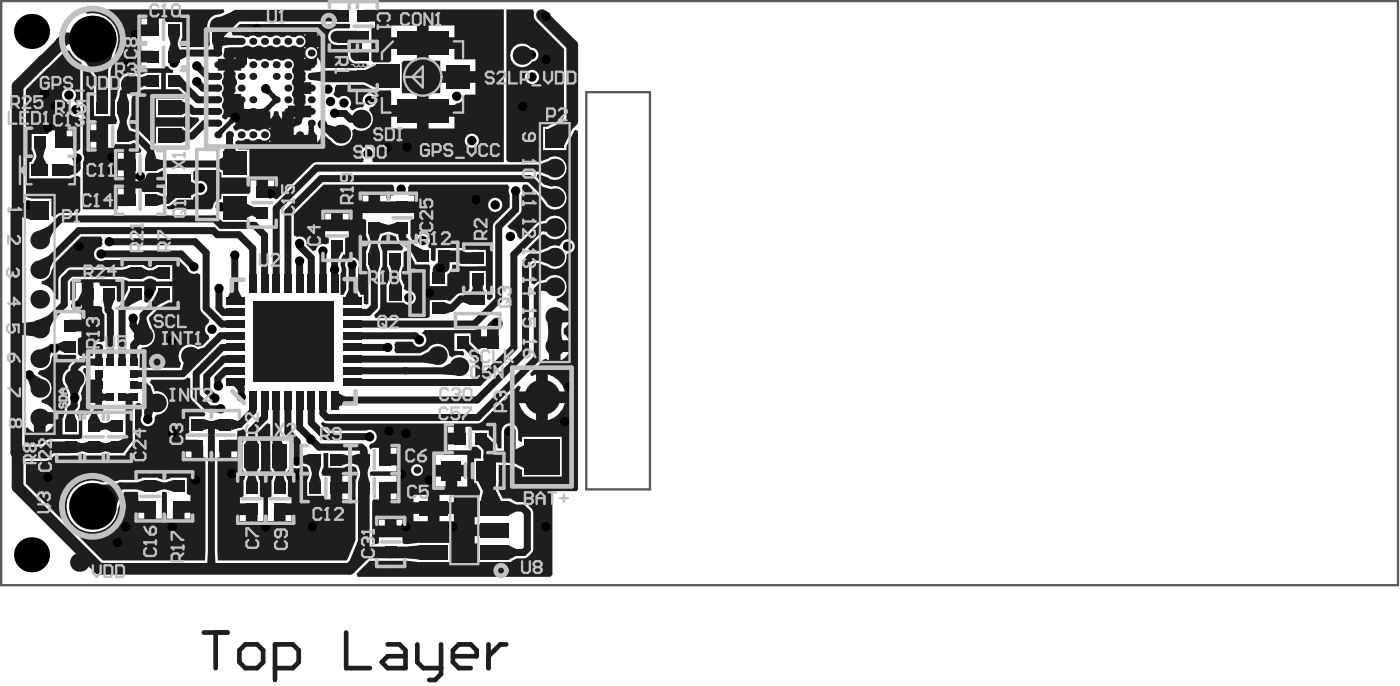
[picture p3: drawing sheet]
<svg xmlns="http://www.w3.org/2000/svg" width="200mm" height="98mm" viewBox="0 0 200 98" stroke-linecap="round" stroke-linejoin="round" font-family="sans-serif">
<path d="M.2 .2h199.2v83.2h-199.2zM83.6 13.1h9.1v56.6h-9.1z" fill="none" stroke="#5a5a5a" stroke-width=".33"/>
<g fill="#1e1e1e">
<path d="M56.5 48.7h2.3a1.02 1.02 0 0 0 1.7 .4 1.02 1.02 0 0 0-.3-1.7l.4-.4h7l.4-.1 .3-.2 .3 .3v.9h1.7v1.7h-1.7l-.4 .2-1.1-1.1v-1.2h-2.3v2.5h1.2l.2 .3-.1 .3a1.71 1.71 0 0 0-1.6 .3l-.4-.2a1.68 1.68 0 0 0-1.2-1.7 1.68 1.68 0 0 0-1.9 .8l-1.1 .5h-3.4l-.3-.4 .1-.4-.1-.4z"/>
<path d="M7.9 37.4l3.7-3.7h2.8l.2 .4v.3a.58 .58 0 0 1-.6 .8 1.01 1.01 0 0 0-.5 1.4 1.01 1.01 0 0 0 1.4 .4h10.6l1.2 1.2a.98 .98 0 0 0 1.4 .7l.5 .2v5.1l1.3 1.4-.2 .4a.98 .98 0 0 0 0 1.8l.2 .5-1 .9-.7 .2a1.66 1.66 0 0 0-2.2 .1 1.66 1.66 0 0 0-.2 2.2l-.2 .7h-5.7v-2.6l.4-.3a1.66 1.66 0 0 0 1.6-.9 1.66 1.66 0 0 0-.2-1.8l-.4-1.5 1.5-1.5 1.3-.7h.5v-2.3h-2.4v.4l-.6 1.4-.6 .6-.4-.2v-2.2h-2.4v.4l-.6 1.4-.5 .4-.4-.1v-2.1h-2.4l-.1-.6h-.9v3.4h.9l.4 .2a1.04 1.04 0 0 0 .3 1.1v3.6l-.4 .3a.84 .84 0 0 0-1.3 .7v1.2h-1.7l-.4-.3v-2.2l.5-.1v-.9h-1.7v-1.6h1.7v-.9h-.2l-.3-.4 .6-.4v-3.7h-.9v2.3l-.4 .4-.4-.2v-2.5l.4-.4h7.1l.7 .3h2h.4v-.1l.6-.3h.4l.6 .3v.1h2.4v-2.3h-2.4v.1l-.6 .3h-.4l-.6-.3v-.1l-.4-.1-2 .1-.7 .3h-7.4a2.66 2.66 0 0 0-1.7 1.4l-.1 3.2-.5-.2a2.12 2.12 0 0 0-1.8-2l-.1-.4a1.56 1.56 0 0 0 1.4-1.5z"/>
<path d="M51.1 77l1.6 2-1.4-.6 1.2 1.2-2.6 .3z"/>
<path d="M10.7 63.1l1.7 .1v1l-1.7 .1z"/>
<path d="M5.7 46l1.3-1.1 .7 .7-1.2 1.3z"/>
<path d="M29.7 78.7h1v1.7h-1.1z"/>
<path d="M71.2 71.8l1.7 .1v1l-1.7 .1z"/>
<path d="M44.4 10.4l1.2-.2v1.3l-1.2-.1z"/>
<path d="M51.4 67.1h1l.1 1.8h-1.2z"/>
<path d="M31.6 5.2l1.1 .2v1l-1.1 .2z"/>
<path d="M30.4 6.4h1.3l-.1 1.2h-1z"/>
<path d="M38.4 44.5l.3 .4-.6 .5-.4-.2z"/>
<path d="M41.5 48.9h.8l.1 .4h-1z"/>
<path d="M6.5 49.7l.7-.4 .1 .8-.3 .3z"/>
<path d="M8 49h.8v.8l-.4 .1z"/>
<path d="M13.7 57.3h.8v.5h-.9z"/>
<path d="M10.8 42.9l.4-.2 .6 .5-.3 .4z"/>
<path d="M32.9 16.7l.7 .7-.5 .2-.5-.4z"/>
<path d="M37.9 13.3l.7-.7 .2 .5-.4 .5z"/>
<path d="M13.6 53.7h1l-.1 .9h-.8z"/>
<path d="M13.6 55.4h1l-.1 .8h-.8z"/>
<path d="M13.7 53.6h.8l.1 .8h-1z"/>
<path d="M14.6 56.1h.8v.9l-.8 .1z"/>
<path d="M13.6 57.1h1l-.1 .8h-.8z"/>
<path d="M13.7 55.2h.8l.1 .9h-1z"/>
<path d="M14.4 56.1h.9v1l-.9-.1z"/>
<path d="M63.5 43.1l.9 .3v1l-.9 .3z"/>
<path d="M55.9 39.8h1l.4 1h-1.8z"/>
<path d="M35.4 62.3h1l.5 1h-2z"/>
<path d="M34.9 66.6h2l-.5 1h-1z"/>
<path d="M38.9 62.3h1l.5 1h-1.5z"/>
<path d="M38.9 66.6h2l-.5 1h-1z"/>
<path d="M52 10.1l1.6-.9v3.3l-1.6-.8z"/>
<path d="M25.9 14.4l1 .5v1l-1 .5z"/>
<path d="M25.9 18.4l1 .5v1l-1 .5z"/>
<path d="M4.9 21.1h1.6l-.3 1h-1z"/>
<path d="M5.2 22.4h1l.5 1h-2z"/>
<path d="M9.8 23.4l.9 .3v1l-.9 .4z"/>
<path d="M38.4 13.6l.6-.4 .5 .5-.6 .5z"/>
<path d="M38.9 14.2l.5 .5-.5 .5-.5-.5z"/>
<path d="M34 14.5h.8l-.1 .8h-.6z"/>
<path d="M37.7 15.4l.5-.5 .5 .5-.5 .5z"/>
<path d="M36.7 15.5h.7v.8l-.7-.1z"/>
<path d="M35 15.5h.7v.8l-.7-.1z"/>
<path d="M36.4 15.5h.7v.7l-.7 .1z"/>
<path d="M34.7 15.5h.7v.7l-.7 .1z"/>
<path d="M34.1 14.8h.6l.1 .8h-.8z"/>
<path d="M44 17.9h.8l-.1 .7h-.6z"/>
<path d="M44.1 18.2h.6l.1 .7h-.8z"/>
<path d="M31 18.7l.6-.5 .4 .5-.4 .6z"/>
<path d="M33.4 55h1.4l-.8 .7z"/>
<path d="M33 41.3h1l.5 1.1h-2z"/>
<path d="M49.7 41.3h1l.5 1.1h-2z"/>
<path d="M48.2 56l1 .5v1l-1 .5z"/>
<path d="M52.6 37.7h1.6l-.3 1h-1z"/>
<path d="M52.9 35h1l.3 1h-1.6z"/>
<path d="M55.6 37.7h1.6l-.3 1h-1z"/>
<path d="M54.2 31.7l1 .3v1l-1 .3z"/>
<path d="M52.6 33.3h1.6l-.3 1h-1z"/>
<path d="M2.7 29.1l1.6-.5v2.7l-1.6-.5z"/>
<path d="M5.6 32.9l1.3-.6 .7 .7-.6 1.3z"/>
<path d="M5.6 37.1l1.3-.6 .7 .7-.6 1.3z"/>
<path d="M5.6 45.5l1.3-.6 .7 .7-.6 1.3z"/>
<path d="M3 46l1.8-.2v2.1l-1.8-.2z"/>
<path d="M5.8 49.8l1.1-.5 .5 .6-.4 1z"/>
<path d="M3.9 53.8l.9-.5 1.2 .7-1.6 1.1z"/>
<path d="M39.4 67.7h1l.3 1h-1.6z"/>
<path d="M35.4 67.7h1l.3 1h-1.6z"/>
<path d="M23.7 68.7l1-.3v1.6l-1-.3z"/>
<path d="M55.6 32l1-.3v1.6l-1-.3z"/>
<path d="M56.8 33.3h1.2l-.1 .6h-1z"/>
<path d="M20.6 55.9l.4 1.6 .8 1.1-.2 .9-1-.6 .4-1.6 .8-1.1-.2-.8z"/>
<path d="M26.2 51.7l2-.2 1.3-1-.4-1-1 .3-.2 2-1 1.3-1-.4z"/>
<path d="M9.6 54.9h2l-.5 1.3h-1z"/>
<path d="M19.9 45.6h1l.5 1.3h-2z"/>
<path d="M19.2 48.3l.7 .8-.5 .4-.7-.7z"/>
<path d="M18.6 46.8l.7-.7 .8 .4-1 1z"/>
<path d="M60.1 50.7l1.1-.6 .6 1.8-1.3-.2z"/>
<path d="M31.4 2.4l1.7-.8 1.2 1.2-1.8 1.4z"/>
<path d="M30.3 4.6l1.6 .3v1h-1.7z"/>
<path d="M19.1 10.8l1.4 .3 .4 .9-1.1 .6z"/>
<path d="M14.7 42.7h1.6l-.4 1h-1z"/>
<path d="M11.7 41.6l1.1 1.1-1.1 .6-.6-.6z"/>
<path d="M18.6 41.3l1.4 1.4-1.4 .7-.7-.7z"/>
<path d="M17.6 38.4l1-.3v1.6l-1-.3z"/>
<path d="M20.2 38.1l.9 .4v.8l-.9 .4z"/>
<path d="M43.2 65l1-.4v1.7l-1-.3z"/>
<path d="M44.2 66.3h1.6l-.3 1h-1z"/>
<path d="M48.8 64.6l1 .4v1l-1 .3z"/>
<path d="M16.8 16.2h1.6l-.3 1h-1z"/>
<path d="M17.1 13.6h1l.3 1h-1.6z"/>
<path d="M8.3 49l.8-.4v1.6l-.8-.4z"/>
<path d="M9.6 58.9h1l.3 1h-1.6z"/>
<path d="M10.9 62.9l1 .3v1l-1 .3z"/>
<path d="M22.6 41.3l1.4 1.4-1.4 .7-.7-.7z"/>
<path d="M21.7 38.5l.9-.4v1.6l-.9-.4z"/>
<path d="M20 11.1l1-.4v1.7l-1-.4z"/>
<path d="M25.6 10.7l1.1 1.3-.3 1-.8-.6z"/>
<path d="M30.9 22.9l1-.5v2l-1-.5z"/>
<path d="M32.2 20.6h1l.5 1h-1.8z"/>
<path d="M27.2 25.9l1 .5v1l-1 .5z"/>
<path d="M23.9 27.7l1.3 .4-.9 .7-.7-.6z"/>
<path d="M35.2 29l1 .5v1l-1 .5z"/>
<path d="M73.1 64.2l1.7-.8v3.3l-1.7-.8z"/>
<path d="M78.1 18.4l2.3-1.2 1.2 1.2-1.2 2.4z"/>
<path d="M76.9 23.4l1.3-.5v2l-1.3-.5z"/>
<path d="M77.4 26.6l1.2 .4-.7 1.7-.8-1z"/>
<path d="M77.2 31.9l.7-.1v1.2l-.7-.1z"/>
<path d="M76.9 36.1l1.3-.5v2l-1.3-.5z"/>
<path d="M77.1 40.4l.9-.2v1.3l-.9-.1z"/>
<path d="M78.1 45.9h2.1l-.2 1.9h-1.7z"/>
<path d="M78.3 46.6h1.7l.2 1.9h-2.1z"/>
<path d="M15.1 60.3l.8-.4v1.6l-.8-.4z"/>
<path d="M14.9 63.2l1-.3v1.6l-1-.3z"/>
<path d="M16.7 62.9l1.4-.6 .5 .8-1 1.4z"/>
<path d="M14.2 60l.7 .3v.8l-.7 .3z"/>
<path d="M13 59.1h.8l.4 .8h-1.6z"/>
<path d="M14.2 62.9l1 .3v1l-1 .3z"/>
<path d="M11.6 63.2l1-.3v1.6l-1-.3z"/>
<path d="M44.5 67.6h1l.3 1h-1.6z"/>
<path d="M22.2 68.4l1 .3v1l-1 .3z"/>
<path d="M19.6 68.7l1-.3v1.6l-1-.3z"/>
<path d="M47.2 35.9h1.5l-.5 1h-1z"/>
<path d="M50.1 65l1-.4v1.7l-1-.3z"/>
<path d="M51.4 64.1h1l.1 .5h-1.2z"/>
<path d="M51.1 66.3h1.6l-.3 1h-1z"/>
<path d="M51.4 67.6h1l.3 1h-1.6z"/>
<path d="M29 59.7l1 .3v1l-1 .3z"/>
<path d="M33 59.7l1 .3v1l-1 .3z"/>
<path d="M30.3 60l1-.3v1.6l-1-.3z"/>
<path d="M22.3 27.7l1 .3v1l-1 .3z"/>
<path d="M35.6 29.5h1v1.5l-1-.5z"/>
<path d="M17.1 17.6h1l.3 .9h-1.6z"/>
<path d="M18.4 18.5l1 .4v1l-1 .3z"/>
<path d="M22.3 22.6l1 .3v1l-1 .4z"/>
<path d="M21 21.6h1l.3 1h-1.6z"/>
<path d="M24 5.1h1.6l-.3 1h-1z"/>
<path d="M25.6 7.2l1-.1v1l-1 .5z"/>
<path d="M24.3 6.2h1l.3 1h-1.6z"/>
<path d="M68.1 68.5h2.7l-.2 1.6h-1.6z"/>
<path d="M59.1 35l1.5 .7-1.1 1.6-.7-1.3z"/>
<path d="M58.2 77.9l1.6-.2v2l-1.6-.2z"/>
<path d="M72.6 77.7l1 .5v1l-1 .5z"/>
<path d="M69 69.7h1.6l.9 1.7h-2.9z"/>
<path d="M72.6 71.4l1 .5v1l-1 .5z"/>
<path d="M63.1 52.3l1.1-.6 .8 1.8-1.7-.2z"/>
<path d="M67.3 40.6h1.7l-.4 1h-1z"/>
<path d="M66.1 42.1l1-.4v1.8l-1-.4z"/>
<path d="M67.6 40.7h1l.5 1h-2z"/>
<path d="M46.7 17.8l1.1 .2-.3 1.8-1.3-1.1z"/>
<path d="M12.1 8.7l4.2-1.9-.9 3.2-1.7 .8z"/>
<path d="M14.5 69.1l2.3-.2 .7 .7-1 2.7z"/>
<path d="M58.5 26.3h13.9l.3 .4a.9 .9 0 0 0 0 1v1.8l-2.2 2.2-.2 .6v10l-.4 .5-.4-.2v-1.3a.67 .67 0 0 1-.2-.8v-1.9h-2.3l-.1 2a.62 .62 0 0 1-.1 .7v.1l-.8 .3-.6 .1-1.2 1.1-.4-.1h-2.5v2.3l-.3 .2h-7.5l-.1-.4 .6-.6 .2-.6v-4.9l.4-.8v-2.3a1.79 1.79 0 0 1 0-2.1 1.36 1.36 0 0 1 1.6 .1h.3l.1 .6 .9 1-.2 .4h-2.1v2.3a2.19 2.19 0 0 1 0 2.4h-.1v.4v2.3h2.4a1.01 1.01 0 0 0 1.8-.4 1.01 1.01 0 0 0-1.2-1.3l-.5-.2v-.8h-.1a2.19 2.19 0 0 1 .1-2.4v-2.1l.4-.2 .5 .5 .6 1.3v.2h2l.1 .1 .2 .2-.1 2.8h2.5v-1.7a1.26 1.26 0 0 0 .7-1.4h.8l.7 .2h3.3v-2.3h-2.9l-.7-.3h-3.6v1.8l-.2 .1-.4-.2v-1.7h-.3l-.1-.4a1.01 1.01 0 0 0-.3-1.5 1.01 1.01 0 0 0-1.5 .7l-.4 .1-.3-.5v-2.3l.5-.2v-.8h-1.7v-1.7h1.7v-.9h-.8l-.2-.4 .1-.5v-.2zM69.6 29.2a1.02 1.02 0 0 0 2 0 1.02 1.02 0 0 0-2 0z"/>
<path d="M41.9 30.5l4.3-4.2h9.8l.2 .4v.2l.1 .5-.2 .4h-.4v.5h-.6v-.5h-.9v1.7h-.8v.9h-1.7v.8l.5 .2v2.3a1.65 1.65 0 0 1 0 2v2.3l.3 .8v4.4l-.2 .2-.4-.2v-1.2h-.5l-.3-.8v-3a1.01 1.01 0 0 0-.9-1.5 1.01 1.01 0 0 0-.8 1.5v3l-.4 .8h-.4v-3a.91 .91 0 0 0 0-1.1v-.9l.4-.7h.2v-2.4l.5-.1v-.9h-3.3v.9l.5 .1v.7l-.4 .2a.99 .99 0 0 0-1.4 .8l-.5 .2-.9-1a1 1 0 0 0-1.4-1.1l-.4-.2zM51.7 27.8v.9h.9v-.9zM48.9 30.4v.9h.8v-.9zM46.4 30.4v.9h.8v-.9z"/>
<path d="M72.2 1.3h3.8l.2 .5-.1 .3 .1 .5 .2 .4 4 4v9.7l-.2 .2-2.2 1.2h-.5v3.3h3.3v-.6l1.1-2.2 .1-.1 .4 .1v51.1l-.2 .3h-3.4v11.9l-.3 .3h-27.5l-.1-.5 1.8-1.8h5.4l1.7 .2h4.4v-2.8h-4.4l-2 .2-.4-.1v-.9h-3.4v.9l-.6 .1-.3-.3v-5.7l.1-.4h.9v-1.6h.8v-.9h1.7v-.8l-3.8-.1v-.4v-.1l.4-.1h3.4v-.8h-1.7v-.8h-.8v-1.7h-.9l-.4 .2-.2-.4 .2-.4a1 1 0 0 0 .9-1.3 1 1 0 0 0-1.5-.6h-5.5l-1-.9 .3-.3 .6 .2h21.9l5.4-5.4 .4 .2-.3 .7h2.5v-2.5l-.7 .3-.2-.4 1.6-1.6 .2-.3 .5-.2 .4 .2v-2h.8v-.8h2l-.4-.7a.68 .68 0 0 1 0-1.2l.4-.7h-2v-1.7h2a2.05 2.05 0 0 0-1.7-1.3v-.4a1.68 1.68 0 0 0 1.2-2.5 1.68 1.68 0 0 0-2.8-.2l-1 .3-.6 .4-.4-.1v-2.7l.2-.2a3.7 3.7 0 0 1 2.5 .7 1.67 1.67 0 0 0 2.3-1.9l.2-.2a1.02 1.02 0 0 0 .8-1.6 1.02 1.02 0 0 0-1.8 .2l-.2 .4a1.53 1.53 0 0 0-1.7 .2l-1.3 .5h-1.3l-.2-.4 2.1-2h.4a1.68 1.68 0 0 0 2.5 .2 1.68 1.68 0 0 0-.1-2.5 1.68 1.68 0 0 0-2.4 .3l-1 .2-.2 .2-2.3 2.3-.5-.4a1.02 1.02 0 0 0-1-1l-.4-.5 1.9-2 .1-2.5a.9 .9 0 0 0 0-1l.3-.4h.5l1.6 1.6 .8 1a1.69 1.69 0 0 0 2.2 .8 1.69 1.69 0 0 0 .9-2.1 1.69 1.69 0 0 0-2.1-1l-1-.3-1.1-1.1 .2-.4h.1l1.3 .5a1.68 1.68 0 0 0 2.3-.2 1.68 1.68 0 0 0 0-2.3 1.68 1.68 0 0 0-2.3-.2l-1.3 .5h-4.3l-.3-.3zM73.3 6.7a1.68 1.68 0 0 0 .1 2.5 1.68 1.68 0 0 0 2.4-.4 1.01 1.01 0 0 0 1-1 1.01 1.01 0 0 0-1.1-1 1.65 1.65 0 0 0-2.4-.1zM74.9 11a1.02 1.02 0 0 0 2 0 1.02 1.02 0 0 0-2 0zM80 50.1v1.2a1.97 1.97 0 0 0 1.1-1.2zM78.1 53.3v2.5h2.5a3.3 3.3 0 0 0-2.5-2.5zM78.1 57.4v2.5a3.3 3.3 0 0 0 2.5-2.5zM74 57.4a3.3 3.3 0 0 0 2.5 2.5v-2.5zM63.9 60.8v.8h.8v-.8zM63.9 63.3v.8h3.3l.2-.5h.6l.6 .6v1.1h-1v3.5h.3l.6 1.2-.3 1v2.7h-.5v1h2.9v1.7h-2.9v1h.5v2.7h4.7v-.2l.8-.4a1.86 1.86 0 0 0 2.4-1.3v-5.2a2 2 0 0 0-2.4-1.5l-.8-.4v-.1h-1.2l-.7-1.3 .1-1.2v-2.3h1.9l1.5 .7v1h5.6v-5.7h-5.6v.7l-.2 .1-.4-.3v-1.2a1.19 1.19 0 0 0-1.2-1.2 1.19 1.19 0 0 0-1.2 1.2v2.4h-.5l-.1-.6-1.2-1.3v-.7h-2.3l-.2-.5h-.8v1.7h-.9v.8zM55.7 63.8v.8h.9v-.8zM62.1 64.8v1.4h4.5v-1.4zM58.6 67a.85 .85 0 0 0 1.7 0 .85 .85 0 0 0-1.7 0zM65.2 67.9v1.4h1.4v-1.4zM62.1 67.9v1.4h1.4v-1.4zM55.7 70.3v.8h.9v-.8zM62.7 70.5v1h2v-1zM59 70.5v1h2v-1zM62.7 73.2v1.1h2v-1.1zM59 73.2v1.1h2v-1.1zM56.6 74v.9h.8v-.9zM54 74v.9h.9v-.9z"/>
<path d="M31.3 63.5h.9v-.9h1.6l.1-1.2 .8-.3 .3 .3v.8l-.3 .8h-.1l-.1 .3 .1 3.7h.1l.3 .7-.3 .7v2.3l-.5 .2v.8h1.7v.8h.8v1.7h.9v-3.3l-.5-.2v-2.3l-.3-.7 .3-.7h.1v-4h-.1l-.4-.8v-.5l1.4-1.4 .4 .2 .1 6.5h.1l.3 .7-.3 .7v2.3l-.5 .2v3.3h.9v-1.7h.8v-.8h1.7v-.8l-.5-.2v-2.3l-.3-.7 .3-.7h.1v-.3l.3-.2a1.52 1.52 0 0 0 1.2 .2l.4-.4 .7 .3a1.36 1.36 0 0 1 .1 1.7h-.1v.3v2h2.3l.2 .5h.8v-3.3h-1.1l-.2-.4 .3-.8v-2.1h.7v2.1h2.3l.9-.3 .7 .3a1.29 1.29 0 0 1 0 1.7v8.6l-1.1 2.8-.2 .1h-18.3l-.1-14.7h.3zM33 64.3v.8h.8v-.8zM48.8 67.8v.8h.9v-.8zM48.8 70.3v.8h.9v-.8zM40.7 73.4v.8h.9v-.8zM34.2 73.4v.8h.9v-.8z"/>
<path d="M3.7 12.8l5.7-5.6h.5a3.3 3.3 0 0 0 1.7 1.7v.4l-.2 .3v4.8l-.4 .2h-.2l-.2-.4a1.01 1.01 0 0 0-.3-1.6 1.01 1.01 0 0 0-1.5 .7 1.01 1.01 0 0 0 1.1 1.3l.2 .3a1 1 0 0 0-.2 1.2 1 1 0 0 0 1.1 .5l.4 .3v4.3l-.4 .3-.2 .1-.4-.3v-.2h-1.7v-.8h-.9v-1.7h-.8l-.2 .5h-2.3v2.3l.3 .9-.3 .8h-.3v2.3h6v-.1l.8-.3 .4 .3 .1 4.6-.2 .4h-2.6l-.4 .1-.6 .5-.4-.1v-2.5h-2.8l-.5-.1-.3-.3zM9.5 18.6v.8h.9v-.8z"/>
<path d="M3.7 65.7h2.8l.5-.1 .7-.7h3.5l.5-.3 .5 .3h.4h2l.5-.3 .5 .3h2.3v-.2l1.3-1.7 .1-5.3 .3-.3h.3l.3 .3v1.5a1.01 1.01 0 0 0 .7 1.5 1.01 1.01 0 0 0 1.1-1.2l.3-.4a1.68 1.68 0 0 0 1.7-1.8 1.68 1.68 0 0 0-1.9-1.6l-.2-.5a.94 .94 0 0 0-.5-.7l.2-.4h4.5l.3-.1 .3-.2 .4 .1 .1 2.8 2.1 2.2-.1 .4h-2.2v2.3l-.5 .2v.8h1.7v.9h.8v1.6h.3l-.1 14.7h-14.5l-11-10.9zM26.5 64.3v.8h.8v-.8zM10.6 69.5a3.7 3.7 0 0 0 1 6 3.7 3.7 0 0 0 5.2-3.1l.9-2.3h1.8h.2v1.3h1.7v.8h.8v1.7h.9v-3.8h.5h.2v.4v3.4h.9v-1.7h.8v-.8h1.7v-.9l-.5-.1v-2.4h-2.4a1.35 1.35 0 0 1-1.7 0h-2.4l-.7 .4a26.9 26.9 0 0 0-5 .3 3.6 3.6 0 0 0-3.9 .8zM19.7 73v.9h.9v-.9zM26.3 73v.9h.9v-.9z"/>
<path d="M7.5 50.6h.6l.3-.1 .7 .1 1.7-.1 .1 .5-.9 .9-.3 .6a1.71 1.71 0 0 0-.5 2.5l.5 1.3-.1 .3 .1 .9a1.25 1.25 0 0 0-.5 1.3l-.3 .8v2.3h2.3v-2.3l-.3-.9a1.26 1.26 0 0 0 .5-1.4 .94 .94 0 0 0 .1-1.2l.4-1.1a1.57 1.57 0 0 0-.1-2.2l.2-.4h.7v1.7h1.4v1.6h-1.4h1.4v1.7h-1.4v.5l.2 .4-.2 .3-.1 .4h-.9v3.3l-.5 .3-4-.1-.4 .1-.8 .7h-2.5v-2.3l.4-.1 .7 .5 .2 .2v-2.1h.9v-.8h2a2.06 2.06 0 0 0-1.7-1.3l-.1-.4a1.67 1.67 0 0 0 1.5-1.6 1.67 1.67 0 0 0-1.2-1.7l-.8-.5 .3-.4a1.68 1.68 0 0 0 1.7-1.8zM6.5 60.4v1.2a1.98 1.98 0 0 0 1.2-1.2z"/>
<path d="M33 4.6l1.2-1.2h15.6l.2 .1-.1 .5h-.1h-1.8a1.19 1.19 0 0 0-1.2 1.2 1.19 1.19 0 0 0 1.2 1.2h1.6v1.5a1.27 1.27 0 0 0 1.5 1.2h1.1l.1 .4-.4 .2h-5.8l-.4-.4a1.32 1.32 0 0 0-.5-1.2v1.1h-.8v.8l-1.1 .1a.6 .6 0 0 1 .2 .8 .6 .6 0 0 1-.2 .8h1.1v1.7h-1.1a.6 .6 0 0 1 .2 .8 .6 .6 0 0 1-.2 .8l1.1 .1v1.6h-1.1l-.2 .3-.1 .5a.86 .86 0 0 1-.8 .4l-.3 .2v1.1h3.3v1.1l.5-.6v-.4l.5-.2 1 1a1.67 1.67 0 0 0 2.2 .5 1.67 1.67 0 0 0 .8-2l.4-.3 .3 .2a1.69 1.69 0 0 0 2-.6 1.69 1.69 0 0 0-.2-2.2l.1-.4a1.01 1.01 0 0 0 .9-1.3 1.01 1.01 0 0 0-1.4-.6 1.01 1.01 0 0 0-.4 1.5l-.2 .4-.8 .1-.5 .3h-.3l-.2-.4 .1-.2a1.03 1.03 0 0 0-.4-1.3 1.03 1.03 0 0 0-1.3 .1l-.4-.1-.4-.3 .2-.4v-.6l.3-.4h3.9l1.4 .7v.1h2.4l.1 2.1h3.7v-1.7h-2.1l-.1-.4v-4l.3-.2h1.9v-1.7h-3.7v1.7l-.3 .2h-2.2l-.3-.2v-4.6l.5-.2v-.8h-1.7v-1.7l20.1-.1v21.8h-18.7l-.1-.4 .1-.1a1.01 1.01 0 0 0 0-1.5 1.01 1.01 0 0 0-1.5 .1 1.01 1.01 0 0 0 .2 1.5l-.1 .4-7 .1-5.3 5.2-.4-.2h-1.7v-.8h-.8v-1.7h-.9v1.5l-.1 .4h-4v.7l-.6 .2a.99 .99 0 0 0-.6 1l-.3 .3h-6.2l-.2-.4 .5-.1 1.1-.9h2.3v-.3l.7-.4 .3 .1a1.01 1.01 0 0 0 1-1.3 1.01 1.01 0 0 0-1.5-.6l-.5-.3v-1.2l.3-.2h2.9l.8 .4v.7h4v-4h-1.6l-.4-.8v-.3l.4-.3a.81 .81 0 0 0 1-.1h.5l.6 .3 .6-.3h.4a.85 .85 0 0 0 1.2 0 .85 .85 0 0 0 0-1.2 .85 .85 0 0 0-1.2 0h-.4l-.6-.2-.6 .2h-.5a.85 .85 0 0 0-1.2 0h-.3l-.2-.4v-.3l.3-.1v-1.1h-1.1l-.2 .3h-.2l-.4-.3v-.2a.85 .85 0 0 0 0-1.2v-.5l.2-.6-.2-.6v-.5a.85 .85 0 0 0 0-1.2v-.4l.2-.6v-.6l.2-.2-1-.1v-1.6h1a.56 .56 0 0 1-.2-.8l.1-.7 .8-.2h1.6l.6-.2h.5l.6 .2 .6-.2h.4a.85 .85 0 0 0 1.2 0h.5l.6 .2 .6-.2h.5a.85 .85 0 0 0 1.2 0h.4l.3 .2a.85 .85 0 0 0 1.2-1 .85 .85 0 0 0-1.5-.4h-.4l-.6-.3-.6 .3h-.5a.85 .85 0 0 0-1.2 0h-.5l-.6-.3-.6 .3h-.4a.85 .85 0 0 0-1.2 0h-.5l-.6-.3h-1.2zM45.2 4.8v.3h.3zM43.4 4.9l-.1 .2h.3v-.3zM61.1 3.6v1.7h3.7v-1.7zM55.8 3.6v1.7h3.7v-1.7zM45.2 6.7v.3l.3-.3zM43.3 6.7l.3 .3v-.3zM43.4 8.3l-.1 .1h.3v-.3zM33.4 8.3l-.1 .1h.3v-.2zM43.5 7.6a.85 .85 0 0 0 1.7 0 .85 .85 0 0 0-1.7 0zM61.1 7v1.7h1.7v1.4h5v-1.6h-3v-1.5zM61.1 13.3v1.7h3.7l.3-.3a1.02 1.02 0 0 0 1.1-1l.1-.2h1.5v-1.7h-5v1.5zM41.9 16.7v.2l.2-.2zM33.3 10.1a.6 .6 0 0 1 .2 .8l.3 .6v.4l-.3 .6a.6 .6 0 0 1-.2 .9h1.1v2.5h4.2v1a1.61 1.61 0 0 0 .6-1.1l.5 .1a1.37 1.37 0 0 0 .5 1v-1h.9v-.8l1-.1a.6 .6 0 0 1-.2-.8l-.2-.6v-.5a.85 .85 0 0 0 0-1.2v-.4a.85 .85 0 0 0 0-1.2v-.5a.85 .85 0 0 0 0-1.2 .85 .85 0 0 0-1.2 0h-.5a.85 .85 0 0 0-1.2 0h-.5a.85 .85 0 0 0-1.2 0h-.4l-.6-.2a.61 .61 0 0 1-.9-.2v1h-.8v.8zM61.1 16.6v1.7h3.7v-1.7zM55.8 16.6v1.7h3.7v-1.7zM38.4 18.2l-.1 .2h.3v-.3zM38.3 20l.3 .3v-.3zM66.3 20a1.02 1.02 0 0 0 2 0 1.02 1.02 0 0 0-2 0zM38.2 25.7v.8h.9v-.8z"/>
<path d="M12.4 1.3h19.5l.1 .5-.7 .3a1.67 1.67 0 0 0-1.6 .8 1.67 1.67 0 0 0 .2 1.9l.1 1.5-.3 .4h-3.8l-.2-.5 .3-.7v-2.4h-2.3l-.2-.5h-.8v1.7h-.9v.8h-1.7v2.1h1.7v1.7h-1.7v.8h3.4v-.2l.4-.1 .2 .3 .6 .3v.4h-1v2.3h1.8l1 .9-.2 .5-4.1-.1v2.7h4v-.1l.6-.3a1.34 1.34 0 0 0 1.5 .4l.1 .4-1.3 1.4-.9-.4v-.1h-4v2.4l-.4 .2-1.8-1.8-1.3-.6a1.36 1.36 0 0 1 0-1.7l.1-.3-.1-2 .1-.4 .1-.1 .3-.1 .6-.4a1.13 1.13 0 0 1 1.2-.5h2v-2.3h-2.3l-.6 .2-.9-.1a1.69 1.69 0 0 0-1.8 .3 1.69 1.69 0 0 0-.4 1.8l-.2 .3-.1 .6-.3 .7v2.3l.3 .8-.2 .4h-1.1v3.3h.9l.1-.5h2.3l.5-.2 1 1.1-.2 .4h-.7v4h.7a.94 .94 0 0 0 .9-.8l.3-.4h1.5v-.1l.5-.2 .4 .3v2.7l-.4 .3-.5-.2h-2.4l-.1-.6h-.9v1.7h-.8v.9h-1.7v.4h-5v-5.7a2.92 2.92 0 0 1 .2-1.6l-.2-.5v-12.4l.4-.1 1.2 1.5v5.5h2.3l.1-6.4 .8-3.2a3.7 3.7 0 0 0-4.1-4.9l-.4-.3zM20.1 2.6v.9h.9v-.9zM12.9 17.7v.8h.8v-.8zM12.9 20.2v.8h.8v-.8zM16.8 21.8v.8h.9v-.8zM16.8 24.3v.8h.9v-.8zM16.8 26.8v.9h.9v-.9z"/>
</g>
<path d="M47.7 16.1l1.5 .1 .8 .8h1.5" fill="none" stroke="#1e1e1e" stroke-width="1"/>
<circle cx="51.5" cy="17" r=".5" fill="#1e1e1e"/>
<path d="M46 17.8v-.1l1.4 1.4h1.2M56.4 36.8v5.3M57.4 32.5v1.4l2.9 2.9M73.3 36.3v13.2M75.7 36.6l-.7 .7v12.8M79.1 23.9h-34l-5.7 5.8M79.1 28.2h-.8l-2.8-2.8h-29.7l-4.7 4.8M46.6 59.5h21.5M47.7 57h20.3M50.2 47.8h9l.6 .6M62.4 50.7l-.5 .5M65.5 52.2v.1" fill="none" stroke="#1e1e1e" stroke-width="1"/>
<path d="M9.3 5.5h4l-.1 .1M48 2.2h-14.3l-2.6 2.7v1M48 5.2h2.8v2.7M77.3 2.1l4.3 4.4M63.3 36.5h2.4l.3 .3h2.1M70.9 46.1l-.6 .6v2" fill="none" stroke="#1e1e1e" stroke-width="1.7"/>
<circle cx="68.1" cy="42.6" r=".5" fill="#1e1e1e"/>
<g fill="none" stroke="#1e1e1e" stroke-width="1">
<path d="M19.2 11.6l-1.6 1.6v2.2M24.8 9h.1M28.1 11.7l.8 .8M28.2 9.5l1.4 1.4h1.5M10.1 38.9l-.9 .9v3.6l-3.5 3.5M33.5 36.3v6.4l.1 .1M36.1 35.4v4.9M37.7 33.5v6.8M42.7 34.7v.4l1.7 1.6M46.1 35.8v4.5M48.1 35.1l-.4 .3M50.2 37.7v5.1"/>
<path d="M68.1 39.8v2.8h-2.4l-1.3 1.3h-1.9M75.7 36.6h3.4M18.4 56.6v6l-1.1 1.1M31.2 41.1v2.8l.7 .6M36.1 40.3h.1M36.1 57v1.6l-2 1.9h-1.9M37.7 57v2.5l-1.8 1.8v3.7M39.4 57v7.5l.5 .5v4.5M41.1 57v4.6l1.3 1.3v2.8M42.7 57v3.9l2.8 2.8h6M44.4 57v3.2l2 2h6.3M46.1 57v1.9l.5 .6"/>
<path d="M46.1 40.3h.1M57.8 52.8h6.7M73.3 49.5l-5 5h-18.1M75 50.1l-7 6.9M79.1 40.9h-2l-.5 .4v9.7l-8.5 8.5M17.2 69.2h8.3M45 65.5h-2.4l-.3 .2M74.5 72.4l.7 .6v5.2l-.5 .5"/>
</g>
<path d="M9.3 5.5l-6.8 6.8M2.5 29.9l-.2 .2v34.4l.2 .1M62.8 38.2l-.3 .2v1.2M79.1 45.1v4.2" fill="none" stroke="#1e1e1e" stroke-width="1.7"/>
<path d="M33.6 16.7l-2.5 2.5M37.9 12.6l1.5 1.6M44.4 17.5v1.7M20.2 25l-.2 .1h-.7" fill="none" stroke="#1e1e1e" stroke-width=".67"/>
<path d="M7.4 49.4l-1.7 1.7M12.5 41.9l-1.7 1.7M14.1 56.6v1.6l-.7 .7v1.8" fill="none" stroke="#1e1e1e" stroke-width=".83"/>
<circle cx="21.4" cy="69.2" r=".5" fill="#1e1e1e"/>
<path d="M17.2 69.2l-2.9 2.8M28.2 60.5h4M30.2 60.5v.1v20.7" fill="none" stroke="#1e1e1e" stroke-width="1"/>
<circle cx="32.2" cy="60.5" r=".5" fill="#1e1e1e"/>
<path d="M17.6 19.4h1.8l2.1 2.1v1.9" fill="none" stroke="#1e1e1e" stroke-width="1"/>
<path d="M51.9 69.5v9.5l.3-.3h9.6M69.8 65.1h7.5M69.8 63.7v7.9" fill="none" stroke="#1e1e1e" stroke-width="1.7"/>
<circle cx="19.1" cy="51.6" r=".5" fill="#1e1e1e"/>
<path d="M24.2 15.4h2.8l.5 .5h3.6M24.8 11.6h.8l2.6 2.6h2.9M28.9 12.5h2.2M34.4 5.9h-3.3v1.7M44.4 10.9h1.7M15.4 41.9v2.3" fill="none" stroke="#1e1e1e" stroke-width="1"/>
<path d="M46.1 10.9h9.2" fill="none" stroke="#1e1e1e" stroke-width="1.7"/>
<circle cx="53.4" cy="32.5" r=".5" fill="#1e1e1e"/>
<path d="M31.1 17.5h-1.9l-1.8 1.9h-3.2M57.4 32.5h-4v4.3M50.2 44.5h2.4" fill="none" stroke="#1e1e1e" stroke-width="1"/>
<circle cx="24.2" cy="15.4" r=".5" fill="#1e1e1e"/>
<path d="M17.6 15.4v4M19.2 11.6h2.6M32.7 19.2v3.7l.5 .5M5.7 20.2v4M22 23.4h11.2M25.6 26.9l-1.7 1.6h-2.4M33.2 23.4l.4 .3" fill="none" stroke="#1e1e1e" stroke-width="1"/>
<circle cx="69.8" cy="65.1" r=".83" fill="#1e1e1e"/>
<path d="M68.5 62.5l1.3 1.2M69.8 71.6l.8 .8" fill="none" stroke="#1e1e1e" stroke-width="1.7"/>
<path d="M45 65.5v4M51.9 65.5v4M70.6 78.7h4.1M70.6 72.4h3.9" fill="none" stroke="#1e1e1e" stroke-width="1"/>
<circle cx="51.9" cy="65.5" r=".5" fill="#1e1e1e"/>
<path d="M35.9 65v4.5M51.9 64.1v1.4h-3.9" fill="none" stroke="#1e1e1e" stroke-width="1"/>
<circle cx="59.5" cy="67" r=".5" fill="#1e1e1e"/>
<path d="M81.6 6.5v10.7l-2.5 2.5M2.5 29.9l3.2 .1M53.4 29.5h4M2.8 46.9h2.9M10.1 63.7h-2.9l-.7 .8h-3.8l-.2 .1v4.8l11.7 11.6h35.7l2-2M72.7 61.5v3.5l-.1 .1" fill="none" stroke="#1e1e1e" stroke-width="1.7"/>
<path d="M10.6 57.8l-.5 .5v2.4M14.1 51.6h-2.6l-.9 .9v1.5M15.4 44.2l.3 .3v7.1M17.4 56.6h1.7M10.1 63.7h7.2M51.5 63.7l.4 .4" fill="none" stroke="#1e1e1e" stroke-width="1"/>
<path d="M19.8 38.5l-.4 .4M23.4 38.5v.4M14.1 53.2v3.4h1.6M14.9 60.7h1.8" fill="none" stroke="#1e1e1e" stroke-width=".83"/>
<path d="M34.4 14.2v1.7h3.3l1.7-1.7" fill="none" stroke="#1e1e1e" stroke-width=".67"/>
<circle cx="14.9" cy="60.7" r=".42" fill="#1e1e1e"/>
<path d="M14.1 49.5v2.1" fill="none" stroke="#1e1e1e" stroke-width="1"/>
<circle cx="14.1" cy="49.5" r=".5" fill="#1e1e1e"/>
<path d="M7.7 49.4h2.2M13.4 60.7h1.5" fill="none" stroke="#1e1e1e" stroke-width=".83"/>
<path d="M14.3 5.5l.3 .2v9.7M63.3 36.5v1.5" fill="none" stroke="#1e1e1e" stroke-width="1.7"/>
<g fill="none" stroke="#1e1e1e" stroke-width="1">
<path d="M24.8 4.3v3.8M24.8 7.6h6.3M31.6 29.6h2M39.4 29.7v10.6M41.1 30.2v10.1M42.7 37.2v3.1M44.4 36.7v3.6M47.7 35.4v3.4M4.2 53.4l1.5 1.5v.4M10.6 54v3.8M19.1 49.2v2.4M19.1 54.9h1.5l.5 .5v4.3"/>
<path d="M19.4 41.9l-2 2v7.7M28 56.4l1.8 1.8h1.7M29.5 55.6l1.2 1.1M31.1 54.9l.1 .1M33.6 54.5l.8 .8v1.3M33.6 42.8h.1M52.7 62.2h.1"/>
</g>
<circle cx="24.8" cy="8.1" r=".5" fill="#1e1e1e"/>
<path d="M24.8 8.1v.9M53.4 36.8v6.9l-.8 .8M50.2 49.5h5.1" fill="none" stroke="#1e1e1e" stroke-width="1"/>
<circle cx="55.3" cy="49.5" r=".5" fill="#1e1e1e"/>
<path d="M50.2 52.8h7.6" fill="none" stroke="#1e1e1e" stroke-width="1"/>
<circle cx="57.8" cy="52.8" r=".5" fill="#1e1e1e"/>
<path d="M19 46.4l1.4 1.4M20.4 47.8l-1.3 1.4M23.4 41.9l-3 3v2.9M50.2 51.2h11.7" fill="none" stroke="#1e1e1e" stroke-width="1"/>
<circle cx="20.4" cy="47.8" r=".5" fill="#1e1e1e"/>
<g fill="none" stroke="#1e1e1e" stroke-width="1">
<path d="M10.1 38.9h9.3M11 22.5v1.4l-.3 .3h-2M15.6 34.4h12.2l1.6 1.6v7.9l2.3 2.3h1.9M33.6 29.6l.4 .4h3.4M36.1 35.4l-2-2h-3.1l-.6-.5h-19.2l-5.5 5.5M37.7 33.5l-1.4-1.4h-4.7l-1-.9h-21.9l-3 3M19 46.4h.1M19 45.3v1.1M31.9 44.5h1.7M33.6 47.8h-2.1l-5.4 5.4h-7M33.6 49.5h-1.9l-3.7 3.7v3.2M33.6 51.2h-1.7l-2.4 2.4v2"/>
<path d="M33.6 52.8h-1.5l-1 1.1v1"/>
</g>
<circle cx="19.4" cy="38.9" r=".5" fill="#1e1e1e"/>
<path d="M19.4 38.9h4M37.7 44.5l4.2 4.2v1.1" fill="none" stroke="#1e1e1e" stroke-width=".83"/>
<path d="M14.4 36.2h11.4l1.9 1.8M25.6 26.9h3M73.5 27.2v2.7l-2.4 2.4v10.4l-3.5 3.5h-17.4M79.1 32.4h-1.9l-3.9 3.9M66 48.7l2.3 2.4v3.4" fill="none" stroke="#1e1e1e" stroke-width="1"/>
<path d="M2.5 12.3v17.6" fill="none" stroke="#1e1e1e" stroke-width="1.7"/>
<path d="M29.1 90.1h3.4M30.8 90.1v5.1M34.1 92.6l.9-.8h1.7l.8 .8v1.7l-.8 .9h-1.7l-.9-.9zM39.2 95.2h2.6l.8-.9v-1.7l-.8-.8h-2.6v5.1M49.4 90.1v5.1h3.4M55.3 91.8h1.7l.8 .8v2.6h-2.5l-.9-.9 .9-.8h2.5M59.5 91.8v2.5l.9 .9h2.5M62.9 91.8v4.2l-.8 .9h-.9M64.6 93.5h3.4v-.9l-.9-.8h-1.7l-.8 .8v1.7l.8 .9h1.7M69.7 91.8v3.4M72.2 91.8h-.8l-1.7 1.7" fill="none" stroke="#1e1e1e" stroke-width=".67"/>
<g fill="#000">
<circle cx="4.5" cy="4.5" r="2.5"/>
<circle cx="6.3" cy="13.4" r=".67"/>
<circle cx="6.8" cy="18.2" r=".67"/>
<circle cx="7.9" cy="15.1" r=".67"/>
<circle cx="9.8" cy="13.5" r=".67"/>
<circle cx="10.8" cy="15.6" r=".67"/>
<circle cx="13.2" cy="5.6" r="3.3"/>
<circle cx="18.3" cy="8.8" r=".67"/>
<circle cx="19.3" cy="5" r=".67"/>
<circle cx="24.8" cy="9" r=".67"/>
<circle cx="28.1" cy="11.6" r=".67"/>
<circle cx="28.1" cy="9.4" r=".67"/>
<circle cx="33.6" cy="16.7" r=".67"/>
<circle cx="36.6" cy="4.1" r=".67"/>
<circle cx="37.9" cy="12.6" r=".67"/>
<circle cx="46" cy="17.7" r=".67"/>
<circle cx="46.8" cy="12.7" r=".67"/>
<circle cx="47.1" cy="14.5" r=".67"/>
<circle cx="47.7" cy="16.1" r=".67"/>
<circle cx="49.1" cy="14.7" r=".67"/>
<circle cx="52.7" cy="14.3" r=".67"/>
<circle cx="65.1" cy="13.7" r=".67"/>
<circle cx="74.5" cy="15.1" r=".67"/>
<circle cx="75.8" cy="7.8" r=".67"/>
<circle cx="75.9" cy="11" r=".67"/>
<circle cx="77.9" cy="2.3" r=".67"/>
<circle cx="77.9" cy="8.5" r=".67"/>
<circle cx="4" cy="29.2" r=".67"/>
<circle cx="11" cy="22.5" r=".67"/>
<circle cx="11.2" cy="35.1" r=".67"/>
<circle cx="14.4" cy="36.2" r=".67"/>
<circle cx="15.6" cy="34.4" r=".67"/>
<circle cx="16" cy="22.4" r=".67"/>
<circle cx="16" cy="24.4" r=".67"/>
<circle cx="20" cy="25.1" r=".67"/>
<circle cx="27.7" cy="38" r=".67"/>
<circle cx="28.6" cy="26.8" r=".67"/>
<circle cx="31.4" cy="29.4" r=".67"/>
<circle cx="33.5" cy="36.3" r=".67"/>
<circle cx="38.6" cy="27.6" r=".67"/>
<circle cx="42.7" cy="34.7" r=".67"/>
<circle cx="42.7" cy="37.2" r=".67"/>
<circle cx="46.1" cy="35.8" r=".67"/>
<circle cx="47.7" cy="38.4" r=".67"/>
<circle cx="50.2" cy="37.7" r=".67"/>
<circle cx="52.5" cy="21.9" r=".67"/>
<circle cx="55.2" cy="21" r=".67"/>
<circle cx="57.2" cy="26.9" r=".67"/>
<circle cx="58.1" cy="21" r=".67"/>
<circle cx="60.3" cy="34.3" r=".67"/>
<circle cx="60.8" cy="21" r=".67"/>
<circle cx="62.8" cy="38.2" r=".67"/>
<circle cx="67.3" cy="20" r=".67"/>
<circle cx="67.9" cy="28.4" r=".67"/>
<circle cx="70.6" cy="29.2" r=".67"/>
<circle cx="72.8" cy="33.7" r=".67"/>
<circle cx="73.5" cy="27.2" r=".67"/>
<circle cx="81" cy="35.1" r=".67"/>
<circle cx="4.2" cy="53.4" r=".67"/>
<circle cx="5.7" cy="42.6" r=".67"/>
<circle cx="7.7" cy="49.7" r=".67"/>
<circle cx="10.7" cy="56.6" r=".67"/>
<circle cx="10.8" cy="43.6" r=".67"/>
<circle cx="14.1" cy="58.2" r=".67"/>
<circle cx="19" cy="45.3" r=".67"/>
<circle cx="21.1" cy="59.7" r=".67"/>
<circle cx="21.2" cy="41.8" r=".67"/>
<circle cx="24.6" cy="48.4" r=".67"/>
<circle cx="30.2" cy="46.9" r=".67"/>
<circle cx="30.7" cy="56.7" r=".67"/>
<circle cx="31.2" cy="55" r=".67"/>
<circle cx="31.2" cy="41.1" r=".67"/>
<circle cx="31.5" cy="58.2" r=".67"/>
<circle cx="34.4" cy="56.6" r=".67"/>
<circle cx="37.7" cy="44.5" r=".67"/>
<circle cx="39" cy="52.4" r=".67"/>
<circle cx="41.9" cy="49.8" r=".67"/>
<circle cx="55.3" cy="49.5" r=".67"/>
<circle cx="58.3" cy="42.4" r=".67"/>
<circle cx="59.8" cy="48.4" r=".67"/>
<circle cx="61.2" cy="41.8" r=".67"/>
<circle cx="62.4" cy="50.7" r=".67"/>
<circle cx="65.5" cy="52.3" r=".67"/>
<circle cx="70.9" cy="46.1" r=".67"/>
<circle cx="77.2" cy="56.6" r=".67"/>
<circle cx="81.2" cy="55.1" r=".67"/>
<circle cx="4.5" cy="79" r="2.5"/>
<circle cx="5.9" cy="60.3" r=".67"/>
<circle cx="6.8" cy="68" r=".67"/>
<circle cx="13.2" cy="72.1" r="3.3"/>
<circle cx="16.7" cy="77.3" r=".67"/>
<circle cx="17.9" cy="75" r=".67"/>
<circle cx="24.6" cy="61.7" r=".67"/>
<circle cx="24.6" cy="75" r=".67"/>
<circle cx="27.9" cy="68.4" r=".67"/>
<circle cx="33.1" cy="67.5" r=".67"/>
<circle cx="37.9" cy="75" r=".67"/>
<circle cx="42.3" cy="65.7" r=".67"/>
<circle cx="42.6" cy="67.6" r=".67"/>
<circle cx="44.3" cy="62.6" r=".67"/>
<circle cx="44.6" cy="75" r=".67"/>
<circle cx="52.7" cy="62.2" r=".67"/>
<circle cx="55.5" cy="61.4" r=".67"/>
<circle cx="57.3" cy="67.5" r=".67"/>
<circle cx="57.9" cy="61.7" r=".67"/>
<circle cx="57.9" cy="75" r=".67"/>
<circle cx="61.2" cy="68.4" r=".67"/>
<circle cx="64.6" cy="75" r=".67"/>
<circle cx="72.7" cy="61.5" r=".67"/>
<circle cx="76" cy="66.2" r=".67"/>
<circle cx="76" cy="63.6" r=".67"/>
<circle cx="77.9" cy="75" r=".67"/>
<circle cx="78.7" cy="66.3" r=".67"/>
<circle cx="78.9" cy="63.6" r=".67"/>
<circle cx="80.5" cy="60.1" r=".67"/>
</g>
<g fill="#1e1e1e">
<circle cx="62.4" cy="50.7" r="1.33"/>
<circle cx="51.5" cy="17" r="1.33"/>
<circle cx="48.6" cy="19.1" r="1.33"/>
<circle cx="65.5" cy="52.2" r="1.33"/>
<circle cx="79.1" cy="49.3" r="1.33"/>
<circle cx="79.1" cy="45.1" r="1.33"/>
<circle cx="79.1" cy="40.9" r="1.33"/>
<circle cx="79.1" cy="36.6" r="1.33"/>
<circle cx="79.1" cy="32.4" r="1.33"/>
<circle cx="79.1" cy="28.2" r="1.33"/>
<circle cx="79.1" cy="23.9" r="1.33"/>
<circle cx="77.3" cy="56.6" r="2.5"/>
<circle cx="18.6" cy="12" r="1.33"/>
<circle cx="31.2" cy="3.7" r="1.33"/>
<circle cx="20.4" cy="47.8" r="1.33"/>
<circle cx="10.6" cy="54" r="1.33"/>
<circle cx="74.5" cy="7.9" r="1.33"/>
<circle cx="11.3" cy="80.1" r="1.33"/>
<circle cx="27.2" cy="50.7" r="1.33"/>
<circle cx="22.3" cy="57.4" r="1.33"/>
<circle cx="5.7" cy="59.5" r="1.33"/>
<circle cx="5.7" cy="55.3" r="1.33"/>
<circle cx="5.7" cy="51.1" r="1.33"/>
<circle cx="5.7" cy="46.9" r="1.33"/>
<circle cx="5.7" cy="42.6" r="1.33"/>
<circle cx="5.7" cy="38.4" r="1.33"/>
<circle cx="5.7" cy="34.2" r="1.33"/>
<circle cx="36.1" cy="9.2" r=".5"/>
<circle cx="31.1" cy="19.2" r=".5"/>
<circle cx="32.7" cy="19.2" r=".5"/>
<circle cx="34.4" cy="19.2" r=".5"/>
<circle cx="36.1" cy="19.2" r=".5"/>
<circle cx="37.7" cy="19.2" r=".5"/>
<circle cx="39.4" cy="19.2" r=".5"/>
<circle cx="41.1" cy="19.2" r=".5"/>
<circle cx="42.7" cy="19.2" r=".5"/>
<circle cx="44.4" cy="19.2" r=".5"/>
<circle cx="31.1" cy="17.5" r=".5"/>
<circle cx="44.4" cy="17.5" r=".5"/>
<circle cx="31.1" cy="15.9" r=".5"/>
<circle cx="34.4" cy="15.9" r=".5"/>
<circle cx="36.1" cy="15.9" r=".5"/>
<circle cx="37.7" cy="15.9" r=".5"/>
<circle cx="41.1" cy="15.9" r=".5"/>
<circle cx="44.4" cy="15.9" r=".5"/>
<circle cx="31.1" cy="14.2" r=".5"/>
<circle cx="34.4" cy="14.2" r=".5"/>
<circle cx="36.1" cy="14.2" r=".5"/>
<circle cx="39.4" cy="14.2" r=".5"/>
<circle cx="41.1" cy="14.2" r=".5"/>
<circle cx="44.4" cy="14.2" r=".5"/>
<circle cx="31.1" cy="12.5" r=".5"/>
<circle cx="34.4" cy="12.5" r=".5"/>
<circle cx="41.1" cy="12.5" r=".5"/>
<circle cx="44.4" cy="12.5" r=".5"/>
<circle cx="31.1" cy="10.9" r=".5"/>
<circle cx="34.4" cy="10.9" r=".5"/>
<circle cx="36.1" cy="10.9" r=".5"/>
<circle cx="39.4" cy="10.9" r=".5"/>
<circle cx="41.1" cy="10.9" r=".5"/>
<circle cx="44.4" cy="10.9" r=".5"/>
<circle cx="31.1" cy="9.2" r=".5"/>
<circle cx="34.4" cy="9.2" r=".5"/>
<circle cx="37.7" cy="9.2" r=".5"/>
<circle cx="39.4" cy="9.2" r=".5"/>
<circle cx="41.1" cy="9.2" r=".5"/>
<circle cx="44.4" cy="9.2" r=".5"/>
<circle cx="31.1" cy="7.6" r=".5"/>
<circle cx="44.4" cy="7.6" r=".5"/>
<circle cx="31.1" cy="5.9" r=".5"/>
<circle cx="32.7" cy="5.9" r=".5"/>
<circle cx="34.4" cy="5.9" r=".5"/>
<circle cx="36.1" cy="5.9" r=".5"/>
<circle cx="37.7" cy="5.9" r=".5"/>
<circle cx="39.4" cy="5.9" r=".5"/>
<circle cx="41.1" cy="5.9" r=".5"/>
<circle cx="42.7" cy="5.9" r=".5"/>
<circle cx="44.4" cy="5.9" r=".5"/>
</g>
<g fill="#1e1e1e">
<path d="M67.1 41.7h2v1.8h-2z" fill-rule="evenodd"/>
<path d="M69.5 47.8h1.6v1.9h-1.6z" fill-rule="evenodd"/>
<path d="M65.1 47.8h1.7v1.9h-1.7z" fill-rule="evenodd"/>
<path d="M67.3 35.9h1.7v1.7h-1.7z" fill-rule="evenodd"/>
<path d="M67.3 38.9h1.7v1.7h-1.7z" fill-rule="evenodd"/>
<path d="M68.5 71.3h4.1v2.1h-4.1z" fill-rule="evenodd"/>
<path d="M68.5 74.5h4.1v2.1h-4.1z" fill-rule="evenodd"/>
<path d="M68.5 77.7h4.1v2h-4.1z" fill-rule="evenodd"/>
<path d="M59.8 71.3h4.1v2.1h-4.1z" fill-rule="evenodd"/>
<path d="M59.8 77.7h4.1v2h-4.1z" fill-rule="evenodd"/>
<path d="M62.5 35.7h1.6v1.6h-1.6z" fill-rule="evenodd"/>
<path d="M59.5 35.7h1.6v1.6h-1.6z" fill-rule="evenodd"/>
<path d="M63 65.6h2.8v2.9h-2.8z" fill-rule="evenodd"/>
<path d="M68 65.6h2.8v2.9h-2.8z" fill-rule="evenodd"/>
<path d="M24 7.2h1.7v1.7h-1.7z" fill-rule="evenodd"/>
<path d="M21 7.2h1.7v1.7h-1.7z" fill-rule="evenodd"/>
<path d="M24 3.5h1.7v1.6h-1.7z" fill-rule="evenodd"/>
<path d="M21 3.5h1.7v1.6h-1.7z" fill-rule="evenodd"/>
<path d="M20.7 22.6h1.6v1.7h-1.6z" fill-rule="evenodd"/>
<path d="M17.7 22.6h1.6v1.7h-1.6z" fill-rule="evenodd"/>
<path d="M16.7 18.5h1.7v1.7h-1.7z" fill-rule="evenodd"/>
<path d="M13.7 18.5h1.7v1.7h-1.7z" fill-rule="evenodd"/>
<path d="M36.6 29.5h1.6v1.7h-1.6z" fill-rule="evenodd"/>
<path d="M36.6 26.5h1.6v1.7h-1.6z" fill-rule="evenodd"/>
<path d="M20.7 27.7h1.6v1.7h-1.6z" fill-rule="evenodd"/>
<path d="M17.7 27.7h1.6v1.7h-1.6z" fill-rule="evenodd"/>
<path d="M31.3 59.6h1.7v1.7h-1.7z" fill-rule="evenodd"/>
<path d="M31.3 62.6h1.7v1.7h-1.7z" fill-rule="evenodd"/>
<path d="M27.3 59.6h1.7v1.7h-1.7z" fill-rule="evenodd"/>
<path d="M27.3 62.6h1.7v1.7h-1.7z" fill-rule="evenodd"/>
<path d="M51.1 68.6h1.6v1.7h-1.6z" fill-rule="evenodd"/>
<path d="M54.1 68.6h1.6v1.7h-1.6z" fill-rule="evenodd"/>
<path d="M51.1 64.6h1.6v1.7h-1.6z" fill-rule="evenodd"/>
<path d="M54.1 64.6h1.6v1.7h-1.6z" fill-rule="evenodd"/>
<path d="M47.2 34.3h1.7v1.6h-1.7z" fill-rule="evenodd"/>
<path d="M47.2 31.3h1.7v1.6h-1.7z" fill-rule="evenodd"/>
<path d="M20.6 68.4h1.6v1.6h-1.6z" fill-rule="evenodd"/>
<path d="M20.6 71.4h1.6v1.6h-1.6z" fill-rule="evenodd"/>
<path d="M44.1 68.6h1.7v1.7h-1.7z" fill-rule="evenodd"/>
<path d="M47.1 68.6h1.7v1.7h-1.7z" fill-rule="evenodd"/>
<path d="M12.6 62.9h1.6v1.7h-1.6z" fill-rule="evenodd"/>
<path d="M12.6 59.9h1.6v1.7h-1.6z" fill-rule="evenodd"/>
<path d="M15.9 62.9h1.7v1.7h-1.7z" fill-rule="evenodd"/>
<path d="M15.9 59.9h1.7v1.7h-1.7z" fill-rule="evenodd"/>
<path d="M67.7 61.6h1.7v1.7h-1.7z" fill-rule="evenodd"/>
<path d="M64.7 61.6h1.7v1.7h-1.7z" fill-rule="evenodd"/>
<path d="M54.9 77.9h1.7v1.6h-1.7z" fill-rule="evenodd"/>
<path d="M54.9 74.9h1.7v1.6h-1.7z" fill-rule="evenodd"/>
<path d="M77.8 18.4h2.7v2.7h-2.7z" fill-rule="evenodd"/>
<path d="M74.8 62.6h5v4.9h-5z" fill-rule="evenodd"/>
<path d="M31.9 27.9h3.3v3.4h-3.3z" fill-rule="evenodd"/>
<path d="M23.9 24.8h3.3v3.3h-3.3z" fill-rule="evenodd"/>
<path d="M31.9 21.6h3.3v3.3h-3.3z" fill-rule="evenodd"/>
<path d="M24 10.7h1.7v1.7h-1.7z" fill-rule="evenodd"/>
<path d="M21 10.7h1.7v1.7h-1.7z" fill-rule="evenodd"/>
<path d="M22.6 38.1h1.6v1.7h-1.6z" fill-rule="evenodd"/>
<path d="M22.6 41.1h1.6v1.7h-1.6z" fill-rule="evenodd"/>
<path d="M9.2 62.9h1.7v1.7h-1.7z" fill-rule="evenodd"/>
<path d="M9.2 59.9h1.7v1.7h-1.7z" fill-rule="evenodd"/>
<path d="M9.1 48.5h1.7v1.7h-1.7z" fill-rule="evenodd"/>
<path d="M9.1 45.6h1.7v1.6h-1.7z" fill-rule="evenodd"/>
<path d="M13.7 14.5h1.7v1.7h-1.7z" fill-rule="evenodd"/>
<path d="M16.7 14.5h1.7v1.7h-1.7z" fill-rule="evenodd"/>
<path d="M47.1 64.6h1.7v1.7h-1.7z" fill-rule="evenodd"/>
<path d="M44.1 64.6h1.7v1.7h-1.7z" fill-rule="evenodd"/>
<path d="M18.6 38.1h1.6v1.7h-1.6z" fill-rule="evenodd"/>
<path d="M18.6 41.1h1.6v1.7h-1.6z" fill-rule="evenodd"/>
<path d="M11.7 41.1h1.6v1.7h-1.6z" fill-rule="evenodd"/>
<path d="M14.7 41.1h1.6v1.7h-1.6z" fill-rule="evenodd"/>
<path d="M56.6 28.7h1.6v1.7h-1.6z" fill-rule="evenodd"/>
<path d="M56.6 31.7h1.6v1.6h-1.6z" fill-rule="evenodd"/>
<path d="M24.7 68.4h1.6v1.6h-1.6z" fill-rule="evenodd"/>
<path d="M24.7 71.4h1.6v1.6h-1.6z" fill-rule="evenodd"/>
<path d="M35.1 71.7h1.6v1.7h-1.6z" fill-rule="evenodd"/>
<path d="M35.1 68.7h1.6v1.7h-1.6z" fill-rule="evenodd"/>
<path d="M39.1 71.7h1.6v1.7h-1.6z" fill-rule="evenodd"/>
<path d="M39.1 68.7h1.6v1.7h-1.6z" fill-rule="evenodd"/>
<path d="M51 1.4h1.6v1.7h-1.6z" fill-rule="evenodd"/>
<path d="M51 4.4h1.6v1.7h-1.6z" fill-rule="evenodd"/>
<path d="M51 10.1h1.6v1.6h-1.6z" fill-rule="evenodd"/>
<path d="M51 7.1h1.6v1.6h-1.6z" fill-rule="evenodd"/>
<path d="M4.3 28.6h2.7v2.7h-2.7z" fill-rule="evenodd"/>
<path d="M52.6 31.7h1.6v1.6h-1.6z" fill-rule="evenodd"/>
<path d="M52.6 28.7h1.6v1.7h-1.6z" fill-rule="evenodd"/>
<path d="M55.6 36h1.6v1.7h-1.6z" fill-rule="evenodd"/>
<path d="M52.6 36h1.6v1.7h-1.6z" fill-rule="evenodd"/>
<path d="M48.1 4.4h1.7v1.7h-1.7z" fill-rule="evenodd"/>
<path d="M48.1 1.4h1.7v1.7h-1.7z" fill-rule="evenodd"/>
<path d="M36.1 42.9h11.5v11.5h-11.5z" fill-rule="evenodd"/>
<path d="M35.6 55.6h1v2.7h-1z" fill-rule="evenodd"/>
<path d="M37.2 55.6h1v2.7h-1z" fill-rule="evenodd"/>
<path d="M38.9 55.6h1v2.7h-1z" fill-rule="evenodd"/>
<path d="M40.6 55.6h1v2.7h-1z" fill-rule="evenodd"/>
<path d="M42.2 55.6h1v2.7h-1z" fill-rule="evenodd"/>
<path d="M43.9 55.6h1v2.7h-1z" fill-rule="evenodd"/>
<path d="M45.6 55.6h1v2.7h-1z" fill-rule="evenodd"/>
<path d="M47.2 55.6h1v2.7h-1z" fill-rule="evenodd"/>
<path d="M48.9 54h2.7v1h-2.7z" fill-rule="evenodd"/>
<path d="M48.9 52.3h2.7v1h-2.7z" fill-rule="evenodd"/>
<path d="M48.9 50.7h2.7v1h-2.7z" fill-rule="evenodd"/>
<path d="M48.9 49h2.7v1h-2.7z" fill-rule="evenodd"/>
<path d="M48.9 47.3h2.7v1h-2.7z" fill-rule="evenodd"/>
<path d="M48.9 45.7h2.7v1h-2.7z" fill-rule="evenodd"/>
<path d="M48.9 44h2.7v1h-2.7z" fill-rule="evenodd"/>
<path d="M48.9 42.3h2.7v1h-2.7z" fill-rule="evenodd"/>
<path d="M47.2 39h1v2.7h-1z" fill-rule="evenodd"/>
<path d="M45.6 39h1v2.7h-1z" fill-rule="evenodd"/>
<path d="M43.9 39h1v2.7h-1z" fill-rule="evenodd"/>
<path d="M42.2 39h1v2.7h-1z" fill-rule="evenodd"/>
<path d="M40.6 39h1v2.7h-1z" fill-rule="evenodd"/>
<path d="M38.9 39h1v2.7h-1z" fill-rule="evenodd"/>
<path d="M37.2 39h1v2.7h-1z" fill-rule="evenodd"/>
<path d="M35.6 39h1v2.7h-1z" fill-rule="evenodd"/>
<path d="M32.2 42.3h2.7v1h-2.7z" fill-rule="evenodd"/>
<path d="M32.2 44h2.7v1h-2.7z" fill-rule="evenodd"/>
<path d="M32.2 45.7h2.7v1h-2.7z" fill-rule="evenodd"/>
<path d="M32.2 47.3h2.7v1h-2.7z" fill-rule="evenodd"/>
<path d="M32.2 49h2.7v1h-2.7z" fill-rule="evenodd"/>
<path d="M32.2 50.7h2.7v1h-2.7z" fill-rule="evenodd"/>
<path d="M32.2 52.3h2.7v1h-2.7z" fill-rule="evenodd"/>
<path d="M32.2 54h2.7v1h-2.7z" fill-rule="evenodd"/>
<path d="M7.5 23.4h2.3v1.7h-2.3z" fill-rule="evenodd"/>
<path d="M4.5 23.4h2.3v1.7h-2.3z" fill-rule="evenodd"/>
<path d="M4.9 19.4h1.6v1.7h-1.6z" fill-rule="evenodd"/>
<path d="M7.8 19.4h1.7v1.7h-1.7z" fill-rule="evenodd"/>
<path d="M22.6 18.4h3.3v2h-3.3z" fill-rule="evenodd"/>
<path d="M22.6 14.4h3.3v2h-3.3z" fill-rule="evenodd"/>
<path d="M53.6 9.2h3.4v3.3h-3.4z" fill-rule="evenodd"/>
<path d="M56.6 14.1h7.4v3.4h-7.4z" fill-rule="evenodd"/>
<path d="M63.6 9.3h3.4v3.3h-3.4z" fill-rule="evenodd"/>
<path d="M56.6 4.5h7.4v3.3h-7.4z" fill-rule="evenodd"/>
<path d="M38.9 63.3h2v3.3h-2z" fill-rule="evenodd"/>
<path d="M34.9 63.3h2v3.3h-2z" fill-rule="evenodd"/>
<path d="M55.5 40.8h1.8v2h-1.8z" fill-rule="evenodd"/>
<path d="M61.6 38.8h1.9v1.6h-1.9z" fill-rule="evenodd"/>
<path d="M61.6 43.1h1.9v1.6h-1.9z" fill-rule="evenodd"/>
<path d="M18.6 52.7h1v1h-1z" fill-rule="evenodd"/>
<path d="M18.6 54.4h1v1h-1z" fill-rule="evenodd"/>
<path d="M18.6 56.1h1v1h-1z" fill-rule="evenodd"/>
<path d="M16.9 56.1h1v1h-1z" fill-rule="evenodd"/>
<path d="M15.2 56.1h1v1h-1z" fill-rule="evenodd"/>
<path d="M13.6 56.1h1v1h-1z" fill-rule="evenodd"/>
<path d="M13.6 54.4h1v1h-1z" fill-rule="evenodd"/>
<path d="M13.6 52.7h1v1h-1z" fill-rule="evenodd"/>
<path d="M13.6 51.1h1v1h-1z" fill-rule="evenodd"/>
<path d="M15.2 51.1h1v1h-1z" fill-rule="evenodd"/>
<path d="M16.9 51.1h1v1h-1z" fill-rule="evenodd"/>
<path d="M18.6 51.1h1v1h-1z" fill-rule="evenodd"/>
</g>
<g fill="none" stroke="#c0c0c0" stroke-width=".51">
<path d="M16.1 18v2.7M23.3 3v2.6M23.3 6.7v2.7M50.5 3.7h2.6M20 22.1v2.7M20 27.2v2.7M28.1 21.3h3v10h-3zM36.1 28.9h2.6M46.7 33.6h2.7M56.1 31h2.6M65 44.7h6.3v2h-6.3zM12.1 62.2h2.6"/>
<path d="M15.4 62.2h2.7M20.1 70.7h2.6M26.8 62h2.7M30.8 62h2.7M34.6 71h2.6M38.6 71h2.6M46.5 68.1v2.7M53.4 64.1v2.7M53.4 68.1v2.7M54.4 77.2h2.7M67 61.1v2.7"/>
</g>
<g fill="none" stroke="#c0c0c0" stroke-width=".5">
<path d="M12.6 17.4h1M13.4 13.4h-.8v8h1M18.6 17.4h1M18.7 13.4h.9v8h-1M19.8 6.1h1M19.8 10.1h1M19.8 6.3h1M19.8 9.6h.9M20.8 2.3h-1v11.2h.9M25.8 6.1h1M25.8 10.1h1M25.8 2.3h1v11.2h-.8"/>
<path d="M25.8 6.3h1M26 9.6h.8M47 6.4v.8h6.8v-1.3h-4v1.3M47 1.1v-.9h6.8v1M49.8 .2v1M49.8 12v.9h4v-.9M51 .2v.9M51 6.4v.8M11.3 39.9h-.8v4h.8M16.7 39.9h.8v4M17.4 37.8v-.9h8v.9M17.5 21.5h-1v3.9h1"/>
<path d="M17.5 26.5h-1v4h1M21.4 36.9v.9M22.5 21.5h1v3.9h-1M22.5 26.5h1v4h-1M35.4 26.4v-1h4v1M35.4 31.4v1h4v-1M46.1 31.1v-1h4v1M46.1 36.1v1h4v-1M51.4 28.4v-.9h8v1M52.2 34.8h-.8v4h.8M55.4 27.5v1M55.4 33.5v1"/>
<path d="M57.6 34.8h.8v4h-.8M58.3 34.5v4h.8M59.4 33.5v1h-8v-.8M64.5 34.5h.8v4h-.8M66.1 35.6v-.8h4v.8M7.9 45.2v-.8h4v.8M7.9 50.5v.9h4v-.9M8.1 59.6v-.9h10.6v1M11.4 58.7v1M12.1 58.7v.9M14.7 58.7v1M15.4 58.7v1"/>
<path d="M17.4 43.1v.8M21.4 43.1v.8M25.4 43.1v.8h-8.7M26.2 59.5v-1h7.9v1M30.2 58.5v1M66.1 40.9v.9h4v-.9M11.4 64.7v1M12.1 64.9v.8M14.7 64.7v1M15.4 64.7v1M18.7 64.7v1h-10.6v-.8M19.4 68.2v-1h4v1"/>
<path d="M19.4 73.2v1h4v-1M23.5 68v-.8h4v.8M23.5 73.4v.8h4v-.8M26.2 64.5v1h7.9v-1M30.2 64.5v1M33.9 68.5v-1h8v1M33.9 73.5v1h8v-1M37.9 67.5v1M37.9 73.5v1M43 67.5h1M43.8 63.5h-.8v8h1M49 71.5h1.9"/>
<path d="M49 67.5h1.9M49.1 63.5h1.8M49.9 63.5v8M50 63.5v8M53.7 74.7v-1h4v1M53.7 79.7v1h4v-1M55.9 67.5h1M55.9 63.5h1v8h-1M63.2 64.6h-1.3v4.9h1.3M64.5 60.5h-1v4h1M66.4 66.1v1.9M67.4 66.1v1.9"/>
<path d="M69.5 60.5h1v4h-1M70.5 64.6h1.4v4.9h-1.4"/>
</g>
<path d="M29.4 4.2h15.8l.9 .9v15.8h-16.7zM34.7 39.8h-1.6v1.6M49.1 39.8h1.6v1.7M33.1 55.7l1.7 1.7M50.7 55.7v1.8h-1.6M73.1 52.4h8.4v16.9h-8.4z" fill="none" stroke="#c0c0c0" stroke-width=".67"/>
<path d="M77 17.5h4.2v34.1h-4.2zM2.9 22.3v3.9M3.6 27.8h4.2v34h-4.2zM3.7 23.5l-.8 .7 .8 .8M3.7 23.8l-.4 .4M4.5 22.3h-.8v3.9h.8M9.8 22.3h.9v3.9h-.9M64.2 70.7h4v9.7h-4z" fill="none" stroke="#c0c0c0" stroke-width=".33"/>
<path d="M50.1 9.2h.4M53.1 9.2h.4" fill="none" stroke="#c0c0c0" stroke-width=".17"/>
<circle cx="3.3" cy="24.2" r=".17" fill="#c0c0c0"/>
<g fill="none" stroke="#c0c0c0" stroke-width=".33">
<path d="M54.5 14v2h1.2M54.5 18.6l-.3-.3h-.5l-.3 .3v.2l.3 .3h.5l.3 .3v.3l-.3 .3h-.5l-.3-.3M55.1 18.3h.8l.3 .3v1.1l-.3 .3h-.8zM56.1 5.9l-1.6 1.6v1M56.7 18.3h.6M56.7 20h.6M57 18.3v1.7M57.6 11h2.7M58.8 11l1.5-1.5v3zM64.7 5.9h1.3v2.3M66 13.7v2.3h-1.3M2.9 24.2h.8"/>
<path d="M3.3 24.2l.4 .5M51.7 21.1l-.3-.3h-.6l-.2 .3v.2l.2 .3h.6l.3 .3v.3l-.3 .3h-.6l-.2-.3M52.2 20.8h.9l.2 .3v1.1l-.2 .3h-.9zM53.9 21.1l.3-.3h.5l.3 .3v1.1l-.3 .3h-.5l-.3-.3zM23.2 47.3h.6M23.2 49h.6M23.5 47.3v1.7M25.7 47.3v1.7l-1.1-1.7v1.7M26.3 47.3h1.1M26.8 47.3v1.7M28 49h.5M28.2 47.3v1.7"/>
</g>
<path d="M4.5 18.3h-.8v3.9h.8M9.8 18.3h.9v3.9h-.9" fill="none" stroke="#c0c0c0" stroke-width=".5"/>
<path d="M21.7 13.7h5v7.3h-5zM12.6 50.1h8v7.9h-8zM34.2 62.5h7.4v5h-7.4z" fill="none" stroke="#c0c0c0" stroke-width=".67"/>
<path d="M58.5 38.6h2v6.3h-2z" fill="none" stroke="#c0c0c0" stroke-width=".51"/>
<circle cx="28.2" cy="47.3" r=".17" fill="#c0c0c0"/>
<path d="M23.2 45.2l-.3-.3h-.5l-.3 .3v.3l.3 .2h.5l.3 .3v.3l-.3 .3h-.5l-.3-.3M24.8 45.2l-.2-.3h-.6l-.3 .3v1.1l.3 .3h.6l.2-.3M25.4 44.9v1.7h1.1M28.2 47.3l-.2 .3M74.9 70.1v1.7h.8l.3-.3v-.3l-.3-.2h-.8" fill="none" stroke="#c0c0c0" stroke-width=".33"/>
<circle cx="74.9" cy="71" r=".17" fill="#c0c0c0"/>
<path d="M74.9 19l-.3 .2v.6l.3 .3h1.1l.3-.3v-.6l-.3-.2h-.3l-.2 .2v.9M74.6 22.8v.5M74.6 23.1h1.7M74.9 70.1h.8l.3 .3v.3l-.3 .3h-.8M76.5 71h1.2M76.5 71.8v-1.1l.6-.6 .6 .6v1.1M78.2 70.1h1.1M78.8 70.1v1.7M79.9 71h1.1M80.4 70.4v1.1" fill="none" stroke="#c0c0c0" stroke-width=".33"/>
<circle cx="76.3" cy="23.1" r=".17" fill="#c0c0c0"/>
<path d="M74.6 24.4l.3-.2h1.1l.3 .2v.6l-.3 .3h-1.1l-.3-.3zM74.6 27.3v.5M74.6 27.6h1.7M76 22.8l.3 .3" fill="none" stroke="#c0c0c0" stroke-width=".33"/>
<circle cx="76.3" cy="27.6" r=".17" fill="#c0c0c0"/>
<path d="M74.6 28.7v.5M74.6 28.9h1.7M76 27.3l.3 .3" fill="none" stroke="#c0c0c0" stroke-width=".33"/>
<circle cx="76.3" cy="28.9" r=".17" fill="#c0c0c0"/>
<path d="M74.6 31.3v.5M74.6 31.5h1.7M76 28.7l.3 .2" fill="none" stroke="#c0c0c0" stroke-width=".33"/>
<circle cx="76.3" cy="31.5" r=".17" fill="#c0c0c0"/>
<path d="M74.6 35.5v.6M74.6 35.8h1.7M76 31.3l.3 .2M76 32.7l.3 .2v.6l-.3 .3h-.3l-1.1-1.1v1.1" fill="none" stroke="#c0c0c0" stroke-width=".33"/>
<circle cx="76.3" cy="35.8" r=".17" fill="#c0c0c0"/>
<path d="M76 35.5l.3 .3M76 36.9l.3 .3v.5l-.3 .3h-.3" fill="none" stroke="#c0c0c0" stroke-width=".33"/>
<circle cx="75.7" cy="38" r=".17" fill="#c0c0c0"/>
<path d="M74.6 39.6v.5M74.6 39.9h1.7M74.9 36.9l-.3 .3v.5l.3 .3h.3l.3-.3M75.5 37.7l.2 .3M75.5 37.5v.2" fill="none" stroke="#c0c0c0" stroke-width=".33"/>
<circle cx="76.3" cy="39.9" r=".17" fill="#c0c0c0"/>
<path d="M76 39.6l.3 .3M74.6 41.8h1.7l-.8-.8v1.1M74.6 44v.6M74.6 44.3h1.7" fill="none" stroke="#c0c0c0" stroke-width=".33"/>
<circle cx="76.3" cy="44.3" r=".17" fill="#c0c0c0"/>
<path d="M74.7 48.4v.6M74.7 48.7h1.7M74.9 45.4l-.3 .3v.5l.3 .3h.6l.2-.3v-.3l-.2-.5h.8v1.1M76 44l.3 .3" fill="none" stroke="#c0c0c0" stroke-width=".33"/>
<circle cx="76.4" cy="48.7" r=".17" fill="#c0c0c0"/>
<path d="M2.4 38.3l.3 .2v.6l-.3 .3h-.3M1.2 55.3h.2l1.2 1.1h.2v-1.1M1.2 50.7l.2-.3h.6v.8l-.3 .3h-.3l-.2-.3zM1.2 43.3h1.6l-.8-.9v1.1M1.3 46.2l-.3 .3v.6l.3 .3h.5l.3-.3v-.3l-.3-.6h.9v1.2M2 50.4l.6 .6 .2 .5M74.7 50.1l.3-.3h.5v.8l-.2 .3h-.3l-.3-.3zM75.5 49.8l.6 .6 .3 .5M76.1 48.4l.3 .3M2.3 60l.2-.3h.3l.3 .3v.6l-.3 .2h-.3l-.2-.2M2.3 60l-.3-.3h-.3l-.3 .3v.6l.3 .2h.3l.3-.2M2.3 60v.6" fill="none" stroke="#c0c0c0" stroke-width=".33"/>
<circle cx="2.1" cy="39.4" r=".17" fill="#c0c0c0"/>
<path d="M1.3 29.6v.6M1.3 29.9h1.6M1.3 38.3l-.3 .2v.6l.3 .3h.3l.2-.3M1.8 39.1l.3 .3M1.8 38.8v.3M2.6 33.6l.2 .3v.5l-.2 .3h-.3l-1.1-1.1v1.1" fill="none" stroke="#c0c0c0" stroke-width=".33"/>
<circle cx="2.9" cy="29.9" r=".17" fill="#c0c0c0"/>
<g fill="none" stroke="#c0c0c0" stroke-width=".33">
<path d="M6.9 11.2l-.2-.2h-.6l-.3 .2v1.2l.3 .2h.6l.2-.2v-.6h-.5M7.5 12.1h.8l.3-.3v-.6l-.3-.2h-.8v1.6M10.3 11.2l-.3-.2h-.6l-.2 .2v.3l.2 .3h.6l.3 .3v.3l-.3 .2h-.6l-.2-.2M10.8 12.9h1.1M12.5 11v1.1l.5 .5 .6-.5v-1.1M14.2 11h.8l.3 .2v1.2l-.3 .2h-.8zM15.8 11h.9l.2 .2v1.2l-.2 .2h-.9zM70.4 10.5l-.3-.3h-.5l-.3 .3v.3l.3 .3h.5l.3 .2v.3l-.3 .3h-.5l-.3-.3M71 10.5l.2-.3h.6l.3 .3v.3l-1.1 1.1h1.1M72.6 10.2v1.7h1.1M74.3 11.3h.8l.3-.2v-.6l-.3-.3h-.8v1.7M76 12.2h1.1"/>
<path d="M77.6 10.2v1.1l.6 .6 .5-.6v-1.1M79.3 10.2h.8l.3 .3v1.1l-.3 .3h-.8zM81 10.2h.8l.3 .3v1.1l-.3 .3h-.8zM2.6 29.6l.3 .3M61.2 20.8l-.3-.3h-.6l-.2 .3v1.1l.2 .3h.6l.3-.3v-.5h-.6M61.7 21.6h.8l.3-.2v-.6l-.3-.3h-.8v1.7M64.5 20.8l-.3-.3h-.5l-.3 .3v.3l.3 .3h.5l.3 .2v.3l-.3 .3h-.5l-.3-.3M65 22.5h1.2M66.7 20.5v1.1l.6 .6 .5-.6v-1.1M68.8 34v-.8l-.3-.3h-.5l-.3 .3v.8h1.7M69.4 31.2v1.2l-1.1-1.2h-.3l-.3 .3v.6l.3 .3M69.4 32.9l-.6 .6"/>
<path d="M69.5 20.8l-.3-.3h-.5l-.3 .3v1.1l.3 .3h.5l.3-.3M71.2 20.8l-.3-.3h-.6l-.3 .3v1.1l.3 .3h.6l.3-.3M8.5 56.6l.2-.2h.6l.2 .2v.5h-1zM8.7 57.4l-.2 .2v.3l.2 .2h.1l.2-.2v-.3l.2-.2h.1l.2 .2v.3l-.2 .2M9 55.4v.7M9.5 55.4h-.7l-.3 .3 .3 .4h.7M24.3 55.4h.6M24.3 57.1h.6M24.6 55.4v1.7M26.8 55.4v1.7l-1.1-1.7v1.7M27.4 55.4h1.1M27.9 55.4v1.7"/>
<path d="M29 55.7l.3-.3h.6l.2 .3v.3l-1.1 1.1h1.1M68.1 50.2l-.2-.3h-.6l-.3 .3v.3l.3 .3h.6l.2 .2v.3l-.2 .3h-.6l-.3-.3M68.3 52.4l-.3-.2h-.5l-.3 .2v1.1l.3 .3h.5l.3-.3M69.8 50.2l-.3-.3h-.5l-.3 .3v1.1l.3 .3h.5l.3-.3M70 52.4l-.3-.2h-.5l-.3 .2v.3l.3 .3h.5l.3 .3v.2l-.3 .3h-.5l-.3-.3M70.4 49.9v1.7h1.1M71.1 42.8l.3-.2h1.1l.3 .2v.6l-.3 .3h-1.1l-.3-.3zM71.7 52.2v1.6l-1.2-1.6v1.6M71.7 40.9h-.3l-.3 .3v.5l.3 .3M72 49.9v1.7M72.3 50.8l.8 .8M72.8 42.6l-.6 .5"/>
<path d="M73.1 49.9l-1.1 1.1M13.2 80.5v1.1l.6 .6 .6-.6v-1.1M14.9 80.5h.8l.3 .3v1.1l-.3 .3h-.8zM16.6 80.5h.8l.3 .3v1.1l-.3 .3h-.8z"/>
</g>
<circle cx="71.7" cy="40.9" r=".17" fill="#c0c0c0"/>
<path d="M71.7 40.9l.3 .3M72 41.2v.2M72 41.2l.2-.3h.3l.3 .3v.5l-.3 .3M5.4 71.8h1.4l.3 .3v.6l-.3 .3h-1.4M6 70.2h-.3l-.3 .3v.5l.3 .3" fill="none" stroke="#c0c0c0" stroke-width=".33"/>
<circle cx="6" cy="70.2" r=".17" fill="#c0c0c0"/>
<g fill="none" stroke="#c0c0c0" stroke-width=".33">
<path d="M58.3 2.2l-.2-.3h-.6l-.3 .3v1.1l.3 .3h.6l.2-.3M58.9 2.2l.3-.3h.5l.3 .3v1.1l-.3 .3h-.5l-.3-.3zM61.7 1.9v1.7l-1.2-1.7v1.7M62.2 3.6h.6M62.5 1.9v1.7M54 45.3l.2-.3h.6l.3 .3v1.1l-.3 .3h-.6l-.2-.3zM54.5 46.1l.6 .6M55.6 45.3l.3-.3h.6l.2 .3v.3l-1.1 1.1h1.1M6 70.2l.2 .3M6.2 70.5v.2M6.2 70.5l.3-.3h.3l.3 .3v.5l-.3 .3M39.3 60.4l1.1 1.7"/>
<path d="M40.4 60.4l-1.1 1.7M41 60.7l.3-.3h.5l.3 .3v.2l-1.1 1.2h1.1"/>
</g>
<circle cx="62.5" cy="1.9" r=".17" fill="#c0c0c0"/>
<path d="M62.5 1.9l-.3 .3M24.7 22.9l1.6 1.1M24.7 22.1h1.6M26.3 22.9l-1.6 1.1M26.3 21.8v.6" fill="none" stroke="#c0c0c0" stroke-width=".33"/>
<circle cx="24.7" cy="22.1" r=".17" fill="#c0c0c0"/>
<path d="M1.3 16v1.6h1.1M1.6 14.8h.8l.3-.3v-.5l-.3-.3h-.8v1.7M2.1 14.8l.6 .6M2.9 16.8h.6M3.3 14l.2-.3h.6l.3 .3v.3l-1.1 1.1h1.1M4 16h-1.1v1.6h1.1M4.6 16h.8l.3 .2v1.1l-.3 .3h-.8zM6 13.7h-1.1v.8l.6-.2h.2l.3 .2v.6l-.3 .3h-.5l-.3-.3M6.2 17.6h.6M6.5 16v1.6M24.7 22.1l.2 .3" fill="none" stroke="#c0c0c0" stroke-width=".33"/>
<circle cx="6.5" cy="16" r=".17" fill="#c0c0c0"/>
<path d="M6.5 16l-.3 .2M38.2 1.5v1.4l.3 .2h.6l.2-.2v-1.4M39.9 3.1h.6M40.2 1.5v1.6" fill="none" stroke="#c0c0c0" stroke-width=".33"/>
<circle cx="40.2" cy="1.5" r=".17" fill="#c0c0c0"/>
<path d="M40.2 1.5l-.3 .3M47.9 8.1h1.7v.9l-.3 .2h-.6l-.3-.2v-.9M47.9 9.8v.6M47.9 10.1h1.7M48.4 8.7l-.5 .5M37.1 36.2v1.4l.2 .2h.6l.3-.2v-1.4M38.7 36.5l.3-.3h.6l.2 .3v.2l-1.1 1.1h1.1" fill="none" stroke="#c0c0c0" stroke-width=".33"/>
<circle cx="49.6" cy="10.1" r=".17" fill="#c0c0c0"/>
<path d="M49.3 9.8l.3 .3M52.6 39.8h.9l.2-.3v-.5l-.2-.3h-.9v1.6M53.2 39.8l.5 .5M54.6 38.7v1.6M54.3 40.3h.6" fill="none" stroke="#c0c0c0" stroke-width=".33"/>
<circle cx="54.6" cy="38.7" r=".17" fill="#c0c0c0"/>
<path d="M48.6 27h1.7M49.8 28.9v-.8l-.3-.3h-.6l-.3 .3v.8h1.7M50.3 27.8l-.5 .6M50.3 26.7v.6M54.6 38.7l-.3 .3M56 39.5l-.3-.3v-.2l.3-.3h.5l.3 .3v.2l-.3 .3M56 39.5l-.3 .3v.3l.3 .2h.5l.3-.2v-.3l-.3-.3M56 39.5h.5" fill="none" stroke="#c0c0c0" stroke-width=".33"/>
<circle cx="48.6" cy="27" r=".17" fill="#c0c0c0"/>
<path d="M9 31h.8l.3-.2v-.6l-.3-.3h-.8v1.7M10.7 31.6h.5M10.9 29.9v1.7M48.6 27l.3 .3M49.5 24.8v.8l-.3 .3h-.3l-.3-.3v-.5l.3-.3h1.1l.3 .3v.5l-.3 .3" fill="none" stroke="#c0c0c0" stroke-width=".33"/>
<circle cx="10.9" cy="29.9" r=".17" fill="#c0c0c0"/>
<path d="M50.9 13v1.7h1.1M52.6 13.3l.2-.3h.6l.3 .3v.3M10.9 29.9l-.2 .3" fill="none" stroke="#c0c0c0" stroke-width=".33"/>
<circle cx="53.7" cy="13.6" r=".17" fill="#c0c0c0"/>
<path d="M53.1 13.9h.3M53.4 13.9l.3 .3v.2l-.3 .3h-.6l-.2-.3M53.7 13.6l-.3 .3M53.9 3.6v.5M53.9 3.8h1.7M54.2 3l-.3-.3v-.5l.3-.3h1.1l.3 .3v.5l-.3 .3" fill="none" stroke="#c0c0c0" stroke-width=".33"/>
<circle cx="55.6" cy="3.8" r=".17" fill="#c0c0c0"/>
<path d="M55.3 3.6l.3 .2M24.5 78h1.7M25.6 79.9v-.8l-.3-.3h-.5l-.3 .3v.8h1.7M26.2 78.8l-.6 .6M26.2 77.7v.6M35.1 76.4v-1.1h.3l1.1 1.1h.3M35.4 76.9l-.3 .3v.6l.3 .2h1.1l.3-.2v-.6l-.3-.3M39.5 77.1l-.3 .3v.5l.3 .3h1.1l.3-.3v-.5l-.3-.3M40.1 75.4v.9l-.3 .2h-.3l-.3-.2v-.6l.3-.3h1.1l.3 .3v.6l-.3 .2" fill="none" stroke="#c0c0c0" stroke-width=".33"/>
<circle cx="24.5" cy="78" r=".17" fill="#c0c0c0"/>
<g fill="none" stroke="#c0c0c0" stroke-width=".33">
<path d="M12.1 39h.8l.3-.3v-.6l-.3-.3h-.8v1.7M12.6 39l.6 .5M13.7 38.1l.3-.3h.6l.3 .3v.3l-1.2 1.1h1.2M16.5 38.7h-1.1l.8-.9v1.7M18.7 32.2h1.6M19.8 35.8v-.9l-.3-.2h-.6l-.2 .2v.9h1.6M20.3 33v1.1l-1.1-1.1h-.3l-.2 .3v.5l.2 .3M20.3 34.7l-.5 .5M20.3 31.9v.5M60 28.4v1.1h.8l-.3-.5v-.3l.3-.3h.6l.2 .3v.5l-.2 .3M60.2 31.7l-.2 .3v.6l.2 .3h1.2l.2-.3v-.6l-.2-.3M61.6 30.1v1.1l-1.1-1.1h-.3l-.2 .3v.5l.2 .3"/>
<path d="M24.5 78l.3 .3M24.5 76.9v-1.1h.3l1.1 1.1h.3"/>
</g>
<circle cx="18.7" cy="32.2" r=".17" fill="#c0c0c0"/>
<path d="M8 15.5h.8l.3-.3v-.5l-.3-.3h-.8v1.6M8.6 15.5l.5 .5M9.7 16h.5M9.9 14.4v1.6M18.7 32.2l.2 .2M45.8 62.1h.8l.3-.3v-.5l-.3-.3h-.8v1.6M46.4 62.1l.5 .5M48.6 61.8h-.8l-.3-.3v-.2l.3-.3h.5l.3 .3v1.1l-.3 .2h-.5l-.3-.2" fill="none" stroke="#c0c0c0" stroke-width=".33"/>
<circle cx="9.9" cy="14.4" r=".17" fill="#c0c0c0"/>
<path d="M9.9 14.4l-.2 .3M12.2 14.4h-1.1v.8l.5-.3h.3l.3 .3v.6l-.3 .2h-.6l-.2-.2M12.4 47.6h1.7M13.5 49.5v-.8l-.3-.3h-.5l-.3 .3v.8h1.7M14.1 48.4l-.6 .5M14.1 47.3v.5" fill="none" stroke="#c0c0c0" stroke-width=".33"/>
<circle cx="12.4" cy="47.6" r=".17" fill="#c0c0c0"/>
<path d="M12.4 47.6l.3 .2M13 45.3h-.3l-.3 .3v.6l.3 .2" fill="none" stroke="#c0c0c0" stroke-width=".33"/>
<circle cx="13" cy="45.3" r=".17" fill="#c0c0c0"/>
<g fill="none" stroke="#c0c0c0" stroke-width=".33">
<path d="M16.6 10.2h.8l.3-.3v-.6l-.3-.2h-.8v1.6M17.1 10.2l.6 .5M18.2 9.3l.3-.2h.6l.3 .2v.3M22.6 34v-1.1h.3l1.1 1.1h.2M23.7 35.7v-.9l-.3-.2h-.5l-.3 .2v.9h1.6M24.2 34.6l-.5 .5M13 45.3l.2 .3M13.2 45.6v.3M13.2 45.6l.3-.3h.3l.3 .3v.6l-.3 .2M4.3 63.5l-.3-.3h-.3l-.3 .3v.5l.3 .3h.3l.3-.3M4.3 63.5l.2-.3h.3l.3 .3v.5l-.3 .3h-.3l-.2-.3M4.3 63.5v.5"/>
<path d="M4.5 66v-.9l-.2-.2h-.6l-.3 .2v.9h1.7M5.1 64.9l-.6 .5"/>
</g>
<circle cx="19.4" cy="9.6" r=".17" fill="#c0c0c0"/>
<path d="M18.8 9.9h.3M19.1 9.9l.3 .3v.2l-.3 .3h-.6l-.3-.3M19.4 9.6l-.3 .3M24.7 30l.3-.3h1.1l.3 .3v.6l-.3 .3h-1.1l-.3-.3zM24.7 28.9h1.7M26.4 28.6v.6M26.4 29.7l-.6 .6" fill="none" stroke="#c0c0c0" stroke-width=".33"/>
<circle cx="24.7" cy="28.9" r=".17" fill="#c0c0c0"/>
<path d="M24.7 28.9l.3 .3M71.1 55.8h-.3l-.3 .3v.5l.3 .3M71.7 58.6v-.9l-.3-.2h-.6l-.3 .2v.9h1.7" fill="none" stroke="#c0c0c0" stroke-width=".33"/>
<circle cx="71.1" cy="55.8" r=".17" fill="#c0c0c0"/>
<path d="M78 16.6h.9l.3-.3v-.6l-.3-.2h-.9v1.6M79.7 15.7l.3-.2h.5l.3 .2v.3l-1.1 1.1h1.1M71.1 55.8l.3 .3M71.4 56.1v.2M71.4 56.1l.3-.3h.2l.3 .3v.5l-.3 .3M51.9 78.3l-.3 .2v.6l.3 .3h1.1l.3-.3v-.6l-.3-.2M52.2 76.6h-.3l-.3 .3v.5l.3 .3" fill="none" stroke="#c0c0c0" stroke-width=".33"/>
<circle cx="52.2" cy="76.6" r=".17" fill="#c0c0c0"/>
<path d="M51.6 75.8h1.7M52.2 76.6l.3 .3M52.5 76.9v.2M52.5 76.9l.2-.3h.3l.3 .3v.5l-.3 .3M53.3 75.5v.5" fill="none" stroke="#c0c0c0" stroke-width=".33"/>
<circle cx="51.6" cy="75.8" r=".17" fill="#c0c0c0"/>
<path d="M63.9 55.6l-.3-.3h-.5l-.3 .3v1.1l.3 .3h.5l.3-.3M64.5 55.6l.2-.3h.6l.3 .3v.3M51.6 75.8l.3 .2" fill="none" stroke="#c0c0c0" stroke-width=".33"/>
<circle cx="65.6" cy="55.9" r=".17" fill="#c0c0c0"/>
<g fill="none" stroke="#c0c0c0" stroke-width=".33">
<path d="M65 56.1h.3M65.3 56.1l.3 .3v.3l-.3 .3h-.6l-.2-.3M65.6 55.9l-.3 .2M66.4 55.3h.6l.2 .3v1.1l-.2 .3h-.6l-.3-.3v-1.1zM5.9 65.9l-.3 .3v.6l.3 .2h1.1l.2-.2v-.6l-.2-.3M7.2 62.6v1.1l-1.1-1.1h-.2l-.3 .3v.5l.3 .3M7.2 64.3v1.1l-1.1-1.1h-.2l-.3 .3v.5l.3 .3M19.4 64.4l-.3 .3v.6l.3 .3h1.1l.2-.3v-.6l-.2-.3M19.9 61.1v1.1l-.8-.8h1.6M20.7 62.8v1.1l-1.1-1.1h-.2l-.3 .3v.5l.3 .3M45.8 72.7l-.2-.3h-.6l-.3 .3v1.1l.3 .2h.6l.2-.2M46.4 74h.5"/>
<path d="M46.7 72.4v1.6"/>
</g>
<circle cx="46.7" cy="72.4" r=".17" fill="#c0c0c0"/>
<path d="M20.6 77.3h1.6M20.9 78.1l-.3 .3v.5l.3 .3h1.1l.2-.3v-.5l-.2-.3M22.2 77v.5M46.7 72.4l-.3 .3M47.8 72.7l.3-.3h.5l.3 .3v.2l-1.1 1.1h1.1" fill="none" stroke="#c0c0c0" stroke-width=".33"/>
<circle cx="20.6" cy="77.3" r=".17" fill="#c0c0c0"/>
<path d="M44.2 33.8l-.3 .2v.6l.3 .3h1.1l.3-.3v-.6l-.3-.2M44.8 32.1v1.1l-.9-.8h1.7M20.6 77.3l.3 .2M20.6 75l.3 .6 .5 .5M21.4 75.3l.3-.3h.3l.2 .3v.6l-.2 .2h-.6zM24.6 62.1l-.3 .3v.5l.3 .3h1.1l.3-.3v-.5l-.3-.3M24.9 60.4h-.3l-.3 .3v.6l.3 .3M59.1 64.3l-.3-.2h-.6l-.2 .2v1.1l.2 .3h.6l.3-.3M59.3 69.5l-.2-.3h-.6l-.3 .3v1.1l.3 .3h.6l.2-.3M59.6 64.9h.9l.2 .3v.2l-.2 .3h-.6l-.3-.3zM60.7 64.1l-.5 .2-.6 .6M61 69.2h-1.1v.8l.5-.2h.3l.3 .2v.6l-.3 .3h-.5l-.3-.3" fill="none" stroke="#c0c0c0" stroke-width=".33"/>
<circle cx="24.9" cy="60.4" r=".17" fill="#c0c0c0"/>
<path d="M12.9 28l-.2-.3h-.6l-.3 .3v1.1l.3 .3h.6l.2-.3M13.5 29.4h.5M13.8 27.7v1.7M36.7 58.9v1.1l-1.1-1.1h-.2l-.3 .3v.5l.3 .3M24.9 60.4l.3 .3M25.2 60.7v.3M25.2 60.7l.2-.3h.3l.3 .3v.6l-.3 .3M35.4 60.5l-.3 .3v.6l.3 .3h1.1l.2-.3v-.6l-.2-.3" fill="none" stroke="#c0c0c0" stroke-width=".33"/>
<circle cx="13.8" cy="27.7" r=".17" fill="#c0c0c0"/>
<path d="M13.8 27.7l-.3 .3M16 28.5h-1.1l.8-.8v1.7M40.2 28.6h1.7M40.5 29.4l-.3 .3v.6l.3 .2h1.1l.3-.2v-.6l-.3-.3M41.9 28.3v.6" fill="none" stroke="#c0c0c0" stroke-width=".33"/>
<circle cx="40.2" cy="28.6" r=".17" fill="#c0c0c0"/>
<path d="M8.9 16.5l-.3-.3h-.6l-.3 .3v1.1l.3 .3h.6l.3-.3M9.4 17.9h.6M9.7 16.2v1.7M40.2 28.6l.3 .3M40.2 26.4v1.1h.9l-.3-.6v-.2l.3-.3h.5l.3 .3v.5l-.3 .3" fill="none" stroke="#c0c0c0" stroke-width=".33"/>
<circle cx="9.7" cy="16.2" r=".17" fill="#c0c0c0"/>
<path d="M9.7 16.2l-.3 .3M10.8 16.5l.3-.3h.5l.3 .3v.3" fill="none" stroke="#c0c0c0" stroke-width=".33"/>
<circle cx="11.9" cy="16.8" r=".17" fill="#c0c0c0"/>
<path d="M11.4 17h.2M11.6 17l.3 .3v.3l-.3 .3h-.5l-.3-.3M11.9 16.8l-.3 .2M13.6 23.6l-.3-.2h-.5l-.3 .2v1.2l.3 .2h.5l.3-.2M14.2 25h.5M14.4 23.4v1.6" fill="none" stroke="#c0c0c0" stroke-width=".33"/>
<circle cx="14.4" cy="23.4" r=".17" fill="#c0c0c0"/>
<path d="M14.4 23.4l-.2 .2M15.5 25h.6M15.8 23.4v1.6" fill="none" stroke="#c0c0c0" stroke-width=".33"/>
<circle cx="15.8" cy="23.4" r=".17" fill="#c0c0c0"/>
<path d="M22.6 .9l-.3-.2h-.5l-.3 .2v1.1l.3 .3h.5l.3-.3M23.2 2.3h.5M23.4 .7v1.6M15.8 23.4l-.3 .2" fill="none" stroke="#c0c0c0" stroke-width=".33"/>
<circle cx="23.4" cy=".7" r=".17" fill="#c0c0c0"/>
<g fill="none" stroke="#c0c0c0" stroke-width=".33">
<path d="M18.1 7.1l-.3 .3v.5l.3 .3h1.1l.3-.3v-.5l-.3-.3M18.7 5.7l-.3-.3h-.3l-.3 .3v.6l.3 .3h.3l.3-.3M18.7 5.7l.2-.3h.3l.3 .3v.6l-.3 .3h-.3l-.2-.3M18.7 5.7v.6M23.4 .7l-.2 .2M24.5 .9l.3-.2h.6l.3 .2v1.1l-.3 .3h-.6l-.3-.3zM60 34.2h.8l.3-.3v-.5l-.3-.3h-.8v1.7M60.5 34.2l.6 .6M61.6 34.8h.6M61.9 33.1v1.7M63.8 58.3l-.3-.2h-.5l-.3 .2v1.1l.3 .3h.5l.3-.3M65.5 58.1h-1.1v.8l.5-.3h.3l.3 .3v.5l-.3 .3h-.5l-.3-.3"/>
<path d="M66 58.1h1.2v.2l-1.2 1.1v.3"/>
</g>
<circle cx="61.9" cy="33.1" r=".17" fill="#c0c0c0"/>
<g fill="none" stroke="#c0c0c0" stroke-width=".33">
<path d="M61.9 33.1l-.3 .3M63 33.4l.3-.3h.6l.2 .3v.3l-1.1 1.1h1.1M15.2 47.9v1.4l.2 .3h.6l.3-.3v-1.4M17.9 47.9h-1.1v.8l.6-.2h.3l.2 .2v.6l-.2 .3h-.6l-.3-.3M74.5 79.9v1.4l.2 .3h.6l.3-.3v-1.4M76.4 80.8l-.3 .3v.2l.3 .3h.6l.2-.3v-.2l-.2-.3M76.4 80.8l-.3-.3v-.3l.3-.3h.6l.2 .3v.3l-.2 .3M76.4 80.8h.6"/>
<circle cx="60.3" cy="11" r="2.66"/>
<circle cx="71.6" cy="80.5" r=".13"/>
</g>
<g fill="none" stroke="#c0c0c0" stroke-width=".67">
<circle cx="46.9" cy="3" r=".82"/>
<circle cx="22.4" cy="51.6" r=".84"/>
<circle cx="71.5" cy="81.3" r=".75"/>
</g>
<path d="M50.5 9.2a.34 .34 0 0 0 .3 .4 .34 .34 0 0 0 .3-.4 .33 .33 0 0 0 .4 .4 .33 .33 0 0 0 .3-.4 .33 .33 0 0 0 .3 .4 .33 .33 0 0 0 .4-.4 .33 .33 0 0 0 .3 .4 .33 .33 0 0 0 .3-.4" fill="none" stroke="#c0c0c0" stroke-width=".17"/>
<g fill="none" stroke="#c0c0c0" stroke-width=".85">
<circle cx="13.2" cy="5.6" r="4.3"/>
<circle cx="13.2" cy="72.1" r="4.3"/>
</g>
</svg>
